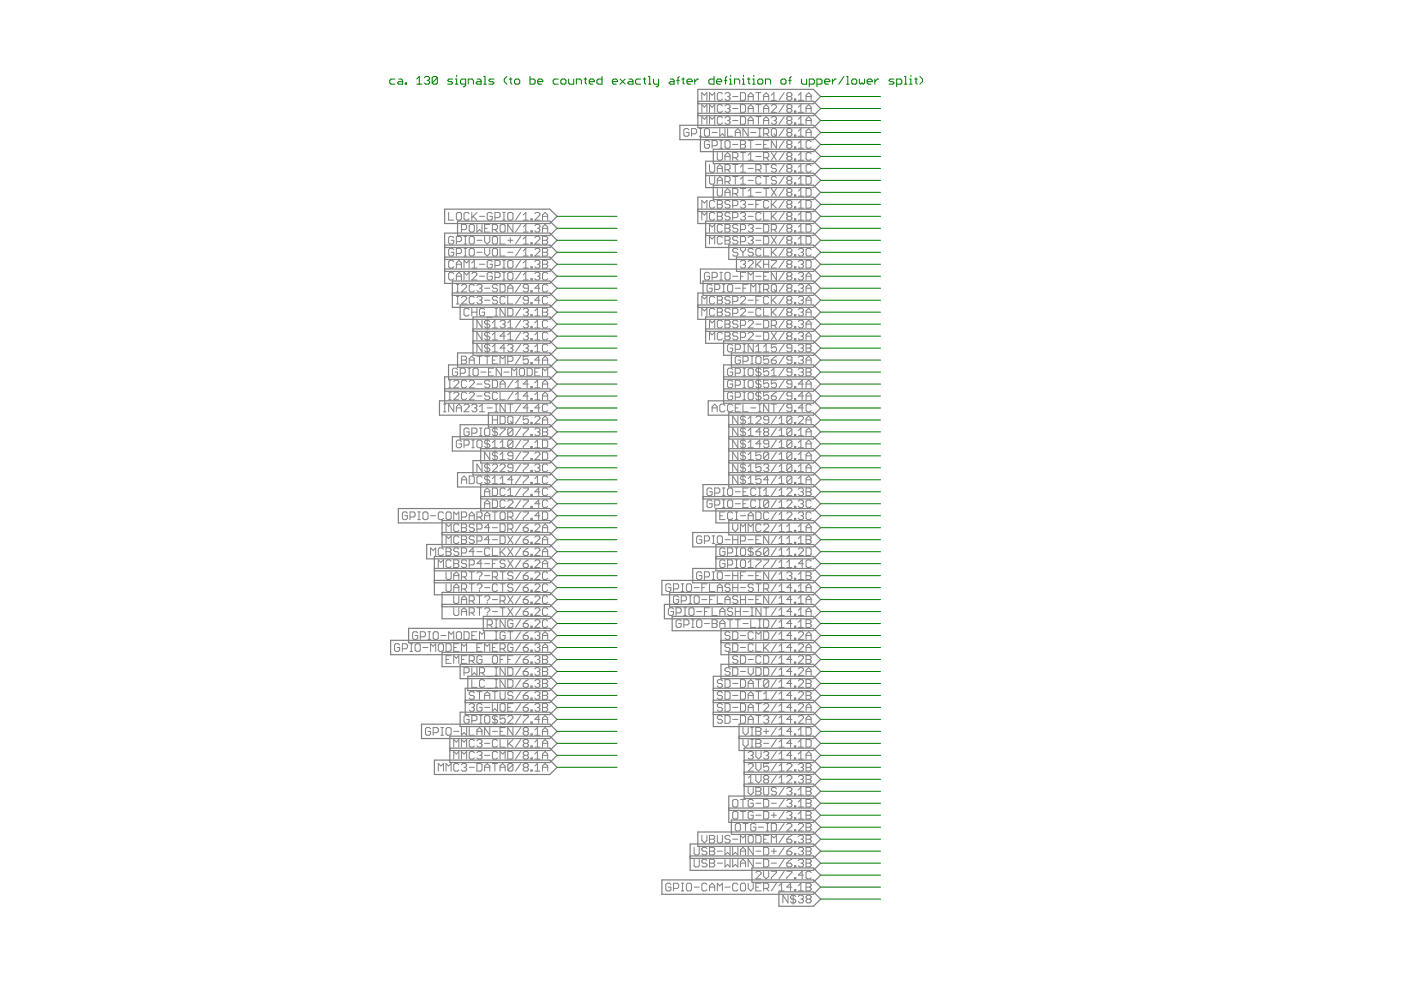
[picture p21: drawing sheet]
<svg xmlns="http://www.w3.org/2000/svg" width="297mm" height="210mm" viewBox="0 0 297 210" stroke-linecap="round" stroke-linejoin="round" font-family="sans-serif">
<g fill="none" stroke="#808080" stroke-width=".25">
<path d="M144.1 26.6h28.4l1.5 1.5-1.5 1.5h-28.4zM148 21.5h24.5l1.5 1.5-1.5 1.5h-24.5M148 22h24.5l1.5-1.5-1.5-1.6h-24.5v8.2h24.5l1.5-1.6-1.5-1.5h-24.5M148.5 29.1h24l1.5 1.5-1.5 1.6h-24zM149.6 36.7h22.9l1.5 1.5-1.5 1.6h-22.9v-5.6h22.9l1.5 1.5-1.5 1.5h-22.9M151.2 39.3h21.3l1.5 1.5-1.5 1.5h-21.3zM151.2 31.6h21.3l1.5 1.6-1.5 1.5h-21.3zM94.3 44.3h22.3l1.5 1.6-1.5 1.5h-22.3zM94.3 52.5h22.3l1.5-1.6-1.5-1.5h-22.3v10.7h22.3l1.5-1.5-1.5-1.6h-22.3M94.3 52h22.3l1.5 1.5-1.5 1.5h-22.3M94.3 54.5h22.3l1.5 1.5-1.5 1.6h-22.3M97 46.9h19.6l1.5 1.5-1.5 1.5h-19.6z"/>
<path d="M148 44.3h24.5l1.5 1.6-1.5 1.5h-24.5v-5.6h24.5l1.5 1.5-1.5 1.6h-24.5M148.5 57h24l1.5 1.6-1.5 1.5h-24zM149.1 59.6h23.4l1.5 1.5-1.5 1.5h-23.4zM149.6 49.4h22.9l1.5 1.5-1.5 1.6h-22.9v-5.6h22.9l1.5 1.5-1.5 1.5h-22.9M154.5 52h18l1.5 1.5-1.5 1.5h-18zM156.1 54.5h16.4l1.5 1.5-1.5 1.6h-16.4zM95.1 77.4h21.5l1.5 1.5-1.5 1.5h-21.5zM95.9 62.1h20.7l1.5 1.5-1.5 1.6h-20.7v-5.6h20.7l1.5 1.5-1.5 1.5h-20.7M97 74.8h19.6l1.5 1.5-1.5 1.6h-19.6zM97.6 64.7h19l1.5 1.5-1.5 1.5h-19zM100.3 70.3h16.3l1.5-1.6-1.5-1.5h-16.3v8.1h16.3l1.5-1.5-1.5-1.5h-16.3M100.3 69.7h16.3l1.5 1.6-1.5 1.5h-16.3"/>
<path d="M148 64.7h24.5l1.5 1.5-1.5 1.5h-24.5v-5.6h24.5l1.5 1.5-1.5 1.6h-24.5M149.6 69.7h22.9l1.5 1.6-1.5 1.5h-22.9v-5.6h22.9l1.5 1.5-1.5 1.6h-22.9M153.4 72.3h19.1l1.5 1.5-1.5 1.5h-19.1zM153.4 79.9h19.1l1.5 1.5-1.5 1.6h-19.1M155.1 74.8h17.4l1.5 1.5-1.5 1.6h-17.4zM93.2 85h23.4l1.5 1.5-1.5 1.5h-23.4zM94.3 82.4h22.3l1.5 1.6-1.5 1.5h-22.3v-5.6h22.3l1.5 1.5-1.5 1.6h-22.3M95.9 92.6h20.7l1.5 1.5-1.5 1.5h-20.7zM97.6 90h19l1.5 1.6-1.5 1.5h-19zM100.3 97.7h16.3l1.5 1.5-1.5 1.5h-16.3zM101.9 95.1h14.7l1.5 1.5-1.5 1.6h-14.7zM103.5 87.5h13.1l1.5 1.5-1.5 1.6h-13.1z"/>
<path d="M150.2 85h22.3l1.5 1.5-1.5 1.5h-22.3zM153.4 80.4h19.1l1.5-1.5-1.5-1.5h-19.1v8.1h19.1l1.5-1.5-1.5-1.6h-19.1M154.5 90.6h18l1.5-1.6-1.5-1.5h-18v15.8h18l1.5-1.6-1.5-1.5h-18M154.5 90h18l1.5 1.6-1.5 1.5h-18M154.5 92.6h18l1.5 1.5-1.5 1.5h-18M154.5 95.1h18l1.5 1.5-1.5 1.6h-18M154.5 97.7h18l1.5 1.5-1.5 1.5h-18M84.5 107.8h32.1l1.5 1.5-1.5 1.6h-32.1zM90.5 115.4h26.1l1.5 1.6-1.5 1.5h-26.1zM93.7 112.9h22.9l1.5 1.5-1.5 1.6h-22.9v-5.6h22.9l1.5 1.5-1.5 1.5h-22.9M97 100.2h19.6l1.5 1.5-1.5 1.6h-19.6zM101.9 105.3h14.7l1.5 1.5-1.5 1.5h-14.7v-5.6h14.7l1.5 1.6-1.5 1.5h-14.7"/>
<path d="M146.9 112.9h25.6l1.5 1.5-1.5 1.6h-25.6zM149.1 105.3h23.4l1.5 1.5-1.5 1.5h-23.4v-5.6h23.4l1.5 1.6-1.5 1.5h-23.4M151.8 107.8h20.7l1.5 1.5-1.5 1.6h-20.7zM151.8 118h20.7l1.5 1.5-1.5 1.5h-20.7v-5.6h20.7l1.5 1.6-1.5 1.5h-20.7M154.5 110.4h18l1.5 1.5-1.5 1.5h-18zM82.8 135.8h33.8l1.5 1.5-1.5 1.5h-33.8zM86.6 133.2h30l1.5 1.5-1.5 1.6h-30zM92.1 121h24.5l1.5-1.5-1.5-1.5h-24.5v8.1h24.5l1.5-1.5-1.5-1.5h-24.5M92.1 120.5h24.5l1.5 1.5-1.5 1.6h-24.5M93.7 128.1h22.9l1.5 1.6-1.5 1.5h-22.9v-5.6h22.9l1.5 1.5-1.5 1.6h-22.9M93.7 138.3h22.9l1.5 1.5-1.5 1.6h-22.9zM102.5 130.7h14.1l1.5 1.5-1.5 1.5h-14.1z"/>
<path d="M140.3 123.1h32.2l1.5 1.5-1.5 1.5h-32.2zM140.9 128.1h31.6l1.5 1.6-1.5 1.5h-31.6zM142 125.6h30.5l1.5 1.5-1.5 1.6h-30.5zM142.5 130.7h30l1.5 1.5-1.5 1.5h-30zM146.9 120.5h25.6l1.5 1.5-1.5 1.6h-25.6zM152.9 135.8h19.6l1.5 1.5-1.5 1.5h-19.6v-5.6h19.6l1.5 1.5-1.5 1.6h-19.6M154.5 138.3h18l1.5 1.5-1.5 1.6h-18zM89.4 153.5h27.2l1.5 1.6-1.5 1.5h-27.2zM95.4 158.6h21.2l1.5 1.5-1.5 1.6h-21.2v-5.6h21.2l1.5 1.5-1.5 1.5h-21.2M97.6 140.8h19l1.5 1.6-1.5 1.5h-19zM97.6 151h19l1.5 1.5-1.5 1.6h-19zM98.6 148.5h18l1.5 1.5-1.5 1.5h-18v-5.6h18l1.5 1.5-1.5 1.6h-18"/>
<path d="M99.2 143.4h17.4l1.5 1.5-1.5 1.5h-17.4zM151.2 146.4h21.3l1.5-1.5-1.5-1.5h-21.3v10.7h21.3l1.5-1.6-1.5-1.5h-21.3M151.2 145.9h21.3l1.5 1.5-1.5 1.6h-21.3M151.2 148.5h21.3l1.5 1.5-1.5 1.5h-21.3M152.9 140.8h19.6l1.5 1.6-1.5 1.5h-19.6zM156.7 156.1h15.8l1.5 1.5-1.5 1.5h-15.8v-5.6h15.8l1.5 1.6-1.5 1.5h-15.8M92.1 161.2h24.5l1.5 1.5-1.5 1.5h-24.5zM148 176.4h24.5l1.5 1.5-1.5 1.6h-24.5zM154.5 171.3h18l1.5 1.5-1.5 1.6h-18v-5.6h18l1.5 1.5-1.5 1.5h-18M155.1 173.9h17.4l1.5 1.5-1.5 1.5h-17.4zM157.8 161.7h14.7l1.5-1.6-1.5-1.5h-14.7v10.7h14.7l1.5-1.5-1.5-1.6h-14.7M157.8 161.2h14.7l1.5 1.5-1.5 1.5h-14.7"/>
<path d="M157.8 163.7h14.7l1.5 1.5-1.5 1.6h-14.7M140.3 186.6h32.2l1.5 1.5-1.5 1.5h-32.2zM146.3 181.5h26.2l1.5 1.5-1.5 1.5h-26.2v-5.6h26.2l1.5 1.6-1.5 1.5h-26.2M159.4 184h13.1l1.5 1.5-1.5 1.6h-13.1zM165.1 189.1h7.4l1.5 1.5-1.5 1.6h-7.4z"/>
</g>
<g fill="none" stroke="#808080" stroke-width=".21">
<path d="M153.2 19.9l-.3-.3h-.6l-.2 .3v1.1l.2 .3h.6l.3-.3M153.7 19.9l.3-.3h.5l.3 .3v.3l-.3 .3M157 19.6h.8l.3 .3v1.1l-.3 .3h-.8zM160.3 19.6h1.1M160.8 19.6v1.7M166.3 19.6l-1.1 1.7M146.1 27.5l-.3-.2h-.6l-.2 .2v1.1l.2 .3h.6l.3-.3v-.5h-.6M146.6 28.4h.8l.3-.3v-.6l-.3-.2h-.8v1.6M148.3 27.3h.5M148.3 28.9h.5M148.5 27.3v1.6M148.8 21.3v-1.7l.6 .6 .5-.6v1.7"/>
<path d="M148.8 23.8v-1.6l.6 .5 .5-.5v1.6M148.8 26.4v-1.7l.6 .6 .5-.6v1.7M149.4 27.5l.2-.2h.6l.2 .2v1.1l-.2 .3h-.6l-.2-.3zM150.4 30.1l-.2-.3h-.6l-.2 .3v1.1l.2 .2h.6l.2-.2v-.6h-.5M150.4 37.4v1.4l.3 .3h.6l.2-.3v-1.4M150.4 21.3v-1.7l.6 .6 .5-.6v1.7M150.4 23.8v-1.6l.6 .5 .5-.5v1.6M150.4 26.4v-1.7l.6 .6 .5-.6v1.7M150.4 34.9v1.3l.3 .3h.6l.2-.3v-1.3M151 30.9h.8l.3-.3v-.5l-.3-.3h-.8v1.6M151 28.1h1.1M152.1 40v1.3l.2 .3h.6l.3-.3v-1.3"/>
<path d="M152.1 32.3v1.4l.2 .3h.6l.3-.3v-1.4M152.1 36.5v-1.1l.5-.5 .6 .5v1.1M152.1 39.1v-1.1l.5-.6 .6 .6v1.1M152.1 35.7h1.1M152.1 38.2h1.1M152.6 27.3v1.6l.6-.5 .5 .5v-1.6M152.6 29.8h.6M152.6 31.4h.6M152.9 29.8v1.6M153.2 22.5l-.3-.3h-.6l-.2 .3v1l.2 .3h.6l.3-.3M153.2 25l-.3-.3h-.6l-.2 .3v1.1l.2 .3h.6l.3-.3M153.7 25l.3-.3h.5l.3 .3v.3l-.3 .2"/>
<path d="M153.7 22.5l.3-.3h.5l.3 .3v.2l-.3 .3M153.7 30.1l.3-.3h.5l.3 .3v1.1l-.3 .2h-.5l-.3-.2zM153.7 34v-1.1l.6-.6 .5 .6v1.1M153.7 36h.8l.3-.3v-.5l-.3-.3h-.8v1.6M153.7 38.5h.8l.3-.3v-.5l-.3-.3h-.8v1.7M153.7 33.2h1.1M154.3 20.5h.2M154.3 23h.2M154.3 25.5h.2M154.3 27.3v1.6h1M154.3 36l.5 .5M154.3 38.5l.5 .6"/>
<path d="M154.5 20.5l.3 .2v.3l-.3 .3h-.5l-.3-.3M154.5 25.5l.3 .3v.3l-.3 .3h-.5l-.3-.3M154.5 23l.3 .3v.2l-.3 .3h-.5l-.3-.3M155.3 20.5h1.1M155.3 23h1.1M155.3 25.5h1.1M155.3 30.6h1.1M155.3 34.9h1.1M155.3 37.4h1.1M155.3 33.4h.9l.2-.2v-.6l-.2-.3h-.9v1.7M155.9 28.9v-1.1l.5-.5 .6 .5v1.1M155.9 28.1h1.1"/>
<path d="M155.9 34.9v1.6M155.9 37.4v1.7M155.9 33.4l.5 .6M157 22.2h.8l.3 .3v1l-.3 .3h-.8zM157 24.7h.8l.3 .3v1.1l-.3 .3h-.8zM157 29.8h.8l.3 .3v.3l-.3 .2 .3 .3v.3l-.3 .2h-.8zM157 35.4l.5-.5v1.6M157 38l.5-.6v1.7M157 30.6h.8M157 36.5h1.1M157 39.1h1.1M157 40h1.1"/>
<path d="M157 32.3h1.1M157.5 32.3v1.7M157.5 40v1.6M158.6 20.5h1.1M158.6 21.3v-1.1l.6-.6 .5 .6v1.1M158.6 23.8v-1.1l.6-.5 .5 .5v1.1M158.6 26.4v-1.1l.6-.6 .5 .6v1.1M158.6 27.3v1.6l-1.1-1.6v1.6M158.6 23h1.1M158.6 25.5h1.1M158.6 29.8h1.1M158.6 32.9l.6-.6v1.7"/>
<path d="M158.6 35.7h1.1M158.6 38.2h1.1M158.6 34h1.1M159.2 28.1h1.1M159.2 29.8v1.6M160.3 36h.8l.3-.3v-.5l-.3-.3h-.8v1.6M160.3 22.2h1.1M160.3 24.7h1.1M160.3 30.6h1.1M160.3 33.2h1.1M160.8 22.2v1.6M160.8 24.7v1.7"/>
<path d="M160.8 27.3h.6M160.8 28.9h.6M160.8 36l.6 .5M161.1 27.3v1.6M161.4 37.7l-.3-.3h-.6l-.2 .3v1.1l.2 .3h.6l.3-.3M161.9 28.4h.8l.3-.3v-.6l-.3-.2h-.8v1.6M161.9 33.4h.8l.3-.2v-.6l-.3-.3h-.8v1.7M161.9 20.5h1.1M161.9 21.3v-1.1l.5-.6 .6 .6v1.1M161.9 23.8v-1.1l.5-.5 .6 .5v1.1M161.9 26.4v-1.1l.5-.6 .6 .6v1.1M161.9 23h1.1"/>
<path d="M161.9 25.5h1.1M161.9 30.6h.5M161.9 34.9h1.1M161.9 37.4h1.1M161.9 40h1.1M162.4 28.4l.6 .5M162.4 34.9v1.6M162.4 37.4v1.7M162.4 40v1.6M162.4 33.4l.6 .6M163 29.8h-1.1v1.6h1.1M163.5 27.5l.3-.2h.5l.3 .2v1.1l-.3 .3h-.5l-.3-.3z"/>
<path d="M163.5 22.5l.3-.3h.5l.3 .3v.2l-1.1 1.1h1.1M163.5 25l.3-.3h.5l.3 .3v.3l-.3 .2M163.5 21.3h1.1M163.5 20.2l.6-.6v1.7M163.5 40l1.1 1.6M163.5 32.3l1.1 1.7M164.1 25.5h.2M164.1 28.4l.5 .5M164.3 25.5l.3 .3v.3l-.3 .3h-.5l-.3-.3M164.6 35.2l-.3-.3h-.5l-.3 .3v.2l.3 .3h.5l.3 .3v.2l-.3 .3h-.5l-.3-.3M164.6 37.7l-.3-.3h-.5l-.3 .3v.3l.3 .2h.5l.3 .3v.3l-.3 .3h-.5l-.3-.3M164.6 29.8v1.6l-1.1-1.6v1.6"/>
<path d="M164.6 40l-1.1 1.6M164.6 32.3l-1.1 1.7M166.3 22.2l-1.1 1.6M166.3 24.7l-1.1 1.7M166.3 27.3l-1.1 1.6M166.3 29.8l-1.1 1.6M166.3 34.9l-1.1 1.6M166.3 37.4l-1.1 1.7M166.3 40l-1.1 1.6M166.3 32.3l-1.1 1.7M167.1 23l-.3-.3v-.2l.3-.3h.5l.3 .3v.2l-.3 .3M167.1 20.5l-.3-.3v-.3l.3-.3h.5l.3 .3v.3l-.3 .3"/>
<path d="M167.1 35.7l-.3-.3v-.2l.3-.3h.5l.3 .3v.2l-.3 .3M167.1 20.5l-.3 .2v.3l.3 .3h.5l.3-.3v-.3l-.3-.2M167.1 20.5h.5M167.1 23l-.3 .3v.2l.3 .3h.5l.3-.3v-.2l-.3-.3M167.1 25.5l-.3-.2v-.3l.3-.3h.5l.3 .3v.3l-.3 .2M167.1 25.5l-.3 .3v.3l.3 .3h.5l.3-.3v-.3l-.3-.3M167.1 28.1l-.3-.3v-.3l.3-.2h.5l.3 .2v.3l-.3 .3M167.1 28.1l-.3 .3v.2l.3 .3h.5l.3-.3v-.2l-.3-.3M167.1 30.6l-.3-.2v-.3l.3-.3h.5l.3 .3v.3l-.3 .2M167.1 30.6l-.3 .3v.3l.3 .2h.5l.3-.2v-.3l-.3-.3M167.1 33.2l-.3-.3v-.3l.3-.3h.5l.3 .3v.3l-.3 .3M167.1 33.2l-.3 .2v.3l.3 .3h.5l.3-.3v-.3l-.3-.2"/>
<path d="M167.1 35.7l-.3 .3v.2l.3 .3h.5l.3-.3v-.2l-.3-.3M167.1 38.2l-.3-.2v-.3l.3-.3h.5l.3 .3v.3l-.3 .2M167.1 38.2l-.3 .3v.3l.3 .3h.5l.3-.3v-.3l-.3-.3M167.1 23h.5M167.1 25.5h.5M167.1 28.1h.5M167.1 30.6h.5M167.1 35.7h.5M167.1 38.2h.5M167.1 33.2h.5M168.4 21h.3v.3h-.3zM168.4 23.5h.3v.3h-.3z"/>
<path d="M168.4 26.1h.3v.3h-.3zM168.4 28.6h.3v.3h-.3zM168.4 31.2h.3v.2h-.3zM168.4 33.7h.3v.3h-.3zM168.4 36.2h.3v.3h-.3zM168.4 38.8h.3v.3h-.3zM169.3 21.3h1M169.3 20.2l.5-.6v1.7M169.3 22.7l.5-.5v1.6M169.3 25.3l.5-.6v1.7M169.3 27.8l.5-.5v1.6M169.3 30.4l.5-.6v1.6"/>
<path d="M169.3 32.9l.5-.6v1.7M169.3 35.4l.5-.5v1.6M169.3 38l.5-.6v1.7M169.3 23.8h1M169.3 26.4h1M169.3 28.9h1M169.3 31.4h1M169.3 36.5h1M169.3 39.1h1M169.3 34h1M170.9 26.4v-1.1l.5-.6 .6 .6v1.1M170.9 28.9v-1.1l.5-.5 .6 .5v1.1"/>
<path d="M170.9 37.4h.8l.3 .3v1.1l-.3 .3h-.8zM170.9 40h.8l.3 .2v1.1l-.3 .3h-.8zM170.9 20.5h1.1M170.9 21.3v-1.1l.5-.6 .6 .6v1.1M170.9 23.8v-1.1l.5-.5 .6 .5v1.1M170.9 23h1.1M170.9 25.5h1.1M170.9 28.1h1.1M172 30.1l-.3-.3h-.5l-.3 .3v1.1l.3 .2h.5l.3-.2M172 35.2l-.3-.3h-.5l-.3 .3v1l.3 .3h.5l.3-.3M172 32.6l-.3-.3h-.5l-.3 .3v1.1l.3 .3h.5l.3-.3M95.1 45v1.7h1.1"/>
<path d="M96.2 50.4l-.3-.3h-.5l-.3 .3v1.1l.3 .3h.5l.3-.3v-.6h-.5M96.2 52.9l-.3-.2h-.5l-.3 .2v1.1l.3 .3h.5l.3-.3v-.5h-.5M96.2 55.5l-.3-.3h-.5l-.3 .3v1.1l.3 .2h.5l.3-.2M96.2 58l-.3-.3h-.5l-.3 .3v1.1l.3 .3h.5l.3-.3M96.8 45.3l.2-.3h.6l.2 .3v1.1l-.2 .3h-.6l-.2-.3zM96.8 51.2h.8l.2-.3v-.5l-.2-.3h-.8v1.7M96.8 53.7h.8l.2-.2v-.6l-.2-.2h-.8v1.6M96.8 56.8v-1l.5-.6 .5 .6v1M96.8 59.4v-1.1l.5-.6 .5 .6v1.1M96.8 56h1M96.8 58.6h1M97.8 48.7h.9l.2-.3v-.5l-.2-.3h-.9v1.6"/>
<path d="M98.4 56.8v-1.6l.5 .6 .6-.6v1.6M98.4 59.4v-1.7l.5 .6 .6-.6v1.7M98.4 50.1h.5M98.4 51.8h.5M98.4 52.7h.5M98.4 54.3h.5M98.7 50.1v1.7M98.7 52.7v1.6M99.5 45.3l-.3-.3h-.5l-.3 .3v1.1l.3 .3h.5l.3-.3M99.8 47.6h.5l.3 .3v1l-.3 .3h-.5l-.3-.3v-1zM99.8 50.1h.5l.3 .3v1.1l-.3 .3h-.5l-.3-.3v-1.1zM99.8 52.7h.5l.3 .2v1.1l-.3 .3h-.5l-.3-.3v-1.1z"/>
<path d="M100 45v1.7M100 55.8l.6-.6v1.6M100 58l.3-.3h.5l.3 .3v.3l-1.1 1.1h1.1M100 56.8h1.1M100.3 45.9l.8 .8M101.1 45l-1.1 1.1M101.1 47.6v1.6l.6-.5 .5 .5v-1.6M101.1 50.9h1.1M101.1 53.5h1.1M101.7 45.9h1M101.7 56h1M101.7 58.6h1"/>
<path d="M102.7 50.1v1.1l.6 .6 .5-.6v-1.1M102.7 52.7v1l.6 .6 .5-.6v-1M102.7 48.4h.6M103.8 47.6h-1.1v1.6h1.1M104.4 45.3l-.3-.3h-.5l-.3 .3v1.1l.3 .3h.5l.3-.3v-.5h-.6M104.4 55.5l-.3-.3h-.5l-.3 .3v1.1l.3 .2h.5l.3-.2v-.6h-.6M104.4 58l-.3-.3h-.5l-.3 .3v1.1l.3 .3h.5l.3-.3v-.5h-.6M104.4 52.9l.3-.2h.5l.3 .2v1.1l-.3 .3h-.5l-.3-.3zM104.4 48.7h.8l.3-.3v-.5l-.3-.3h-.8v1.6M104.7 50.1h.5l.3 .3v1.1l-.3 .3h-.5l-.3-.3v-1.1zM104.9 48.7l.6 .5M104.9 46.1h.8l.3-.2v-.6l-.3-.3h-.8v1.7"/>
<path d="M104.9 56.3h.8l.3-.3v-.5l-.3-.3h-.8v1.6M104.9 58.8h.8l.3-.2v-.6l-.3-.3h-.8v1.7M106 50.1v1.7h1.1M106 52.7v1.6h1.1M106.3 47.6h.5l.3 .3v1l-.3 .3h-.5l-.3-.3v-1zM106.6 46.7h.5M106.6 45h.5M106.6 55.2h.5M106.6 56.8h.5M106.6 57.7h.5M106.6 59.4h.5M106.8 45v1.7"/>
<path d="M106.8 55.2v1.6M106.8 57.7v1.7M107.7 50.9h1.1M107.7 53.5h1.1M107.9 45h.6l.3 .3v1.1l-.3 .3h-.6l-.2-.3v-1.1zM107.9 55.2h.6l.3 .3v1.1l-.3 .2h-.6l-.2-.2v-1.1zM107.9 57.7h.6l.3 .3v1.1l-.3 .3h-.6l-.2-.3v-1.1zM108.2 50.4v1.1M108.8 47.6v1.6l-1.1-1.6v1.6M110.4 45l-1.1 1.7M110.4 47.6l-1.1 1.6M110.4 50.1l-1.1 1.7"/>
<path d="M110.4 52.7l-1.1 1.6M110.4 55.2l-1.1 1.6M110.4 57.7l-1.1 1.7M110.9 46.7h1.1M110.9 45.6l.6-.6v1.7M110.9 48.1l.6-.5v1.6M110.9 50.7l.6-.6v1.7M110.9 53.2l.6-.5v1.6M110.9 55.8l.6-.6v1.6M110.9 58.3l.6-.6v1.7M110.9 49.2h1.1M110.9 51.8h1.1"/>
<path d="M110.9 54.3h1.1M110.9 56.8h1.1M110.9 59.4h1.1M112.6 46.4h.2v.3h-.2zM112.6 48.9h.2v.3h-.2zM112.6 51.5h.2v.3h-.2zM112.6 54h.2v.3h-.2zM112.6 56.6h.2v.2h-.2zM112.6 59.1h.2v.3h-.2zM113.4 45.3l.3-.3h.5l.3 .3v.3l-1.1 1.1h1.1M113.4 47.9l.3-.3h.5l.3 .3v.2l-.3 .3M113.4 50.4l.3-.3h.5l.3 .3v.3l-1.1 1.1h1.1"/>
<path d="M113.4 52.9l.3-.2h.5l.3 .2v.3l-1.1 1.1h1.1M113.4 55.5l.3-.3h.5l.3 .3v.3l-.3 .2M113.4 58l.3-.3h.5l.3 .3v.3l-.3 .3M113.9 48.4h.3M113.9 56h.3M113.9 58.6h.3M114.2 48.4l.3 .3v.2l-.3 .3h-.5l-.3-.3M114.2 56l.3 .3v.3l-.3 .2h-.5l-.3-.2M114.2 58.6l.3 .2v.3l-.3 .3h-.5l-.3-.3M115 45.9h1.1M115 46.7v-1.1l.6-.6 .5 .6v1.1M115 49.2v-1.1l.6-.5 .5 .5v1.1"/>
<path d="M115 50.1h.8l.3 .3v.3l-.3 .2 .3 .3v.3l-.3 .3h-.8zM115 52.7h.8l.3 .2v.3l-.3 .3 .3 .2v.3l-.3 .3h-.8zM115 55.2h.8l.3 .3v.3l-.3 .2 .3 .3v.3l-.3 .2h-.8zM115 48.4h1.1M115 50.9h.8M115 53.5h.8M115 56h.8M116.1 58l-.3-.3h-.5l-.3 .3v1.1l.3 .3h.5l.3-.3M148.8 44.1v-1.6l.6 .6 .5-.6v1.6M148.8 46.7v-1.7l.6 .6 .5-.6v1.7M150.4 58l-.2-.3h-.6l-.2 .3v1.1l.2 .3h.6l.2-.3v-.5h-.5M150.4 49.2v-1.6l.6 .5 .5-.5v1.6"/>
<path d="M150.4 51.8v-1.7l.6 .6 .5-.6v1.7M151 58.8h.8l.3-.2v-.6l-.3-.3h-.8v1.7M151.5 45.3l-.2-.3h-.6l-.3 .3v1.1l.3 .3h.6l.2-.3M151.5 42.8l-.2-.3h-.6l-.3 .3v1.1l.3 .2h.6l.2-.2M152.1 45h.8l.3 .3v.3l-.3 .3 .3 .2v.3l-.3 .3h-.8zM152.1 45.9h.8M152.1 42.5h.8l.3 .3v.3l-.3 .2 .3 .3v.3l-.3 .2h-.8zM152.1 43.3h.8M152.6 57.7h.6M152.6 59.4h.6M152.9 57.7v1.7M153.2 47.9l-.3-.3h-.6l-.2 .3v1l.2 .3h.6l.3-.3"/>
<path d="M153.2 50.4l-.3-.3h-.6l-.2 .3v1.1l.2 .3h.6l.3-.3M153.7 47.6h.8l.3 .3v.2l-.3 .3 .3 .3v.2l-.3 .3h-.8zM153.7 48.4h.8M153.7 50.1h.8l.3 .3v.3l-.3 .2 .3 .3v.3l-.3 .3h-.8zM153.7 50.9h.8M153.7 41.6v-1.1l.6-.5 .5 .5v1.1M153.7 40.8h1.1M154 57.7h.5l.3 .3v1.1l-.3 .3h-.5l-.3-.3v-1.1zM154.8 45.3l-.3-.3h-.5l-.3 .3v.3l.3 .3h.5l.3 .2v.3l-.3 .3h-.5l-.3-.3M154.8 42.8l-.3-.3h-.5l-.3 .3v.3l.3 .2h.5l.3 .3v.3l-.3 .2h-.5l-.3-.2M155.3 46.1h.9l.2-.2v-.6l-.2-.3h-.9v1.7M155.3 58.6h1.1"/>
<path d="M155.3 41.1h.9l.2-.3v-.6l-.2-.2h-.9v1.6M155.3 43.6h.9l.2-.3v-.5l-.2-.3h-.9v1.6M155.9 41.1l.5 .5M156.4 47.9l-.2-.3h-.6l-.3 .3v.2l.3 .3h.6l.2 .3v.2l-.2 .3h-.6l-.3-.3M156.4 50.4l-.2-.3h-.6l-.3 .3v.3l.3 .2h.6l.2 .3v.3l-.2 .3h-.6l-.3-.3M156.4 52.9l-.2-.2h-.6l-.3 .2v.3l.3 .3h.6l.2 .2v.3l-.2 .3h-.6l-.3-.3M157 45.3l.2-.3h.6l.3 .3v.3l-.3 .3M157 48.7h.8l.3-.3v-.5l-.3-.3h-.8v1.6M157 51.2h.8l.3-.3v-.5l-.3-.3h-.8v1.7M157 55.5l.2-.3h.6l.3 .3v.3l-.3 .2M157 58.6h.5M157 52.7v.2l.5 .6"/>
<path d="M157 42.8l.2-.3h.6l.3 .3v.3l-.3 .2M157.5 45.9h.3M157.5 56h.3M157.5 53.5v.8M157.5 43.3h.3M157.8 45.9l.3 .2v.3l-.3 .3h-.6l-.2-.3M157.8 56l.3 .3v.3l-.3 .2h-.6l-.2-.2M157.8 43.3l.3 .3v.3l-.3 .2h-.6l-.2-.2M158.1 57.7h-1.1v1.7M158.1 52.7v.2l-.6 .6M158.6 45.9h1.1M158.6 47.9l.3-.3h.5l.3 .3v.2l-.3 .3"/>
<path d="M158.6 50.4l.3-.3h.5l.3 .3v.3l-.3 .2M158.6 55.5l.3-.3h.5l.3 .3v.3l-1.1 1h1.1M158.6 59.4v-1.7l.6 .6 .5-.6v1.7M158.6 40.5l.6-.5v1.6M158.6 41.6h1.1M158.6 43.3h1.1M159.2 48.4h.2M159.2 50.9h.2M159.4 48.4l.3 .3v.2l-.3 .3h-.5l-.3-.3M159.4 50.9l.3 .3v.3l-.3 .3h-.5l-.3-.3M159.7 52.9l-.3-.2h-.5l-.3 .2v.3l.3 .3h.5l.3 .2v.3l-.3 .3h-.5l-.3-.3M160.3 48.4h1.1"/>
<path d="M160.3 50.9h1.1M160.3 58.6h1.1M160.3 55.2v1.6M160.3 40.8h1.1M160.3 43.3h.5M160.5 56l.9 .8M161.4 45.3l-.3-.3h-.6l-.2 .3v1.1l.2 .3h.6l.3-.3M161.4 52.9l-.3-.2h-.6l-.2 .2v1.1l.2 .3h.6l.3-.3M161.4 42.5h-1.1v1.6M161.4 55.2l-1.1 1.1M161.9 45v1.7h1.1M161.9 47.6h.8l.3 .3v1l-.3 .3h-.8z"/>
<path d="M161.9 50.1h.8l.3 .3v1.1l-.3 .3h-.8zM161.9 52.7v1.6h1.1M161.9 56h1.1M161.9 58.6h.5M161.9 55.2v1.6M163 57.7h-1.1v1.7h1.1M163 42.8l-.3-.3h-.5l-.3 .3v1.1l.3 .2h.5l.3-.2M163 55.2v1.6M163.5 48.7h.8l.3-.3v-.5l-.3-.3h-.8v1.6M163.5 55.2h1.1v.3l-1.1 1.1v.2h1.1M163.5 42.5v1.6M163.5 45v1.7"/>
<path d="M163.5 52.7v1.6M163.5 50.1l1.1 1.7M163.8 43.3l.8 .8M163.8 45.9l.8 .8M163.8 53.5l.8 .8M164.1 48.7l.5 .5M164.6 57.7v1.7l-1.1-1.7v1.7M164.6 42.5l-1.1 1.1M164.6 45l-1.1 1.1M164.6 50.1l-1.1 1.7M164.6 52.7l-1.1 1M166.3 42.5l-1.1 1.6"/>
<path d="M166.3 45l-1.1 1.7M166.3 47.6l-1.1 1.6M166.3 50.1l-1.1 1.7M166.3 52.7l-1.1 1.6M166.3 55.2l-1.1 1.6M166.3 57.7l-1.1 1.7M167.1 45.9l-.3 .2v.3l.3 .3h.5l.3-.3v-.3l-.3-.2M167.1 45.9l-.3-.3v-.3l.3-.3h.5l.3 .3v.3l-.3 .3M167.1 45.9h.5M167.1 48.4l-.3-.3v-.2l.3-.3h.5l.3 .3v.2l-.3 .3M167.1 48.4l-.3 .3v.2l.3 .3h.5l.3-.3v-.2l-.3-.3M167.1 48.4h.5"/>
<path d="M167.1 50.9l-.3-.2v-.3l.3-.3h.5l.3 .3v.3l-.3 .2M167.1 50.9l-.3 .3v.3l.3 .3h.5l.3-.3v-.3l-.3-.3M167.1 50.9h.5M167.1 53.5l-.3-.3v-.3l.3-.2h.5l.3 .2v.3l-.3 .3M167.1 53.5l-.3 .2v.3l.3 .3h.5l.3-.3v-.3l-.3-.2M167.1 53.5h.5M167.1 56l-.3-.2v-.3l.3-.3h.5l.3 .3v.3l-.3 .2M167.1 56l-.3 .3v.3l.3 .2h.5l.3-.2v-.3l-.3-.3M167.1 56h.5M167.1 58.6l-.3-.3v-.3l.3-.3h.5l.3 .3v.3l-.3 .3M167.1 58.6l-.3 .2v.3l.3 .3h.5l.3-.3v-.3l-.3-.2M167.1 58.6h.5"/>
<path d="M167.1 40.8l-.3-.3v-.3l.3-.2h.5l.3 .2v.3l-.3 .3M167.1 40.8l-.3 .3v.2l.3 .3h.5l.3-.3v-.2l-.3-.3M167.1 43.3l-.3-.2v-.3l.3-.3h.5l.3 .3v.3l-.3 .2M167.1 43.3l-.3 .3v.3l.3 .2h.5l.3-.2v-.3l-.3-.3M167.1 40.8h.5M167.1 43.3h.5M168.4 46.4h.3v.3h-.3zM168.4 48.9h.3v.3h-.3zM168.4 51.5h.3v.3h-.3zM168.4 54h.3v.3h-.3zM168.4 56.6h.3v.2h-.3zM168.4 59.1h.3v.3h-.3z"/>
<path d="M168.4 41.3h.3v.3h-.3zM168.4 43.9h.3v.2h-.3zM169.3 46.7h1M169.3 49.2h1M169.3 51.8h1M169.3 52.9l.2-.2h.6l.2 .2v.3l-.2 .3M169.3 55.5l.2-.3h.6l.2 .3v.3l-.2 .2M169.3 58l.2-.3h.6l.2 .3v.3l-.2 .3M169.3 40.5l.5-.5v1.6M169.3 43.1l.5-.6v1.6M169.3 45.6l.5-.6v1.7M169.3 48.1l.5-.5v1.6"/>
<path d="M169.3 50.7l.5-.6v1.7M169.3 41.6h1M169.3 44.1h1M169.8 53.5h.3M169.8 56h.3M169.8 58.6h.3M170.1 53.5l.2 .2v.3l-.2 .3h-.6l-.2-.3M170.1 56l.2 .3v.3l-.2 .2h-.6l-.2-.2M170.1 58.6l.2 .2v.3l-.2 .3h-.6l-.2-.3M170.9 45h.8l.3 .3v1.1l-.3 .3h-.8zM170.9 47.6h.8l.3 .3v1l-.3 .3h-.8zM170.9 50.1h.8l.3 .3v1.1l-.3 .3h-.8z"/>
<path d="M170.9 55.2h.8l.3 .3v1.1l-.3 .2h-.8zM170.9 58.6h1.1M170.9 42.5h.8l.3 .3v1.1l-.3 .2h-.8zM170.9 59.4v-1.1l.5-.6 .6 .6v1.1M172 52.9l-.3-.2h-.5l-.3 .2v1.1l.3 .3h.5l.3-.3M96.8 61.9h.5M96.8 60.3h.5M96.8 64.5h.5M96.8 62.8h.5M97 78.3l-.2-.2h-.6l-.3 .2v1.1l.3 .3h.6l.2-.3v-.5h-.5M97 60.3v1.6M97 62.8v1.7"/>
<path d="M97.6 79.1h.8l.3-.2v-.6l-.3-.2h-.8v1.6M97.8 75.5h.9l.2 .3v.3l-.2 .2 .2 .3v.3l-.2 .3h-.9zM97.8 60.6l.3-.3h.6l.2 .3v.2l-1.1 1.1h1.1M97.8 63.1l.3-.3h.6l.2 .3v.3l-1.1 1.1h1.1M97.8 76.3h.9M99.2 78.1h.6M99.2 79.7h.6M99.5 65.6l-.3-.2h-.5l-.3 .2v1.1l.3 .3h.5l.3-.3M99.5 77.2v-1.1l.5-.6 .6 .6v1.1M99.5 78.1v1.6M99.5 76.3h1.1M100 65.4v1.6"/>
<path d="M100 66.2h1.1M100.3 78.3l.3-.2h.5l.3 .2v1.1l-.3 .3h-.5l-.3-.3zM100.6 60.6l-.3-.3h-.5l-.3 .3v1l.3 .3h.5l.3-.3M100.6 63.1l-.3-.3h-.5l-.3 .3v1.1l.3 .3h.5l.3-.3M101.1 65.4v1.6M101.1 60.6l.3-.3h.5l.3 .3v.2l-.3 .3M101.1 63.1l.3-.3h.5l.3 .3v.3l-.3 .2M101.1 75.5h1.1M101.7 61.1h.2M101.7 63.6h.2M101.7 75.5v1.7M101.9 61.1l.3 .3v.2l-.3 .3h-.5l-.3-.3"/>
<path d="M101.9 63.6l.3 .3v.3l-.3 .3h-.5l-.3-.3M101.9 78.9h1.1M102.2 67.9v1.6l-1.1-1.6v1.6M102.2 70.4v1.7l-1.1-1.7v1.7M102.2 73v1.6l-1.1-1.6v1.6M102.7 65.6l-.2-.2h-.6l-.2 .2v1.1l.2 .3h.6l.2-.3v-.5h-.5M102.7 61.1h1.1M102.7 63.6h1.1M102.7 75.5h1.1M103.3 67.6v2.2M103.3 70.2v2.1M103.3 72.7v2.2"/>
<path d="M103.3 75.5v1.7M103.3 67.3h1.1M103.6 78.9h.5M103.8 68.2l-.2-.3h-.6l-.3 .3v.3l.3 .2h.6l.2 .3v.3l-.2 .2h-.6l-.3-.2M103.8 70.7l-.2-.3h-.6l-.3 .3v.3l.3 .3h.6l.2 .2v.3l-.2 .3h-.6l-.3-.3M103.8 73.3l-.2-.3h-.6l-.3 .3v.2l.3 .3h.6l.2 .3v.2l-.2 .3h-.6l-.3-.3M104.4 68.5l.5-.6v1.6M104.4 71l.5-.6v1.7M104.4 73.5l.5-.5v1.6M104.4 69.5h1.1M104.4 72.1h1.1M104.4 74.6h1.1"/>
<path d="M104.4 76.3h.5M104.6 78.1h-1v1.6h1M104.9 65.4h.6M104.9 67h.6M105.2 65.4v1.6M105.5 60.6l-.3-.3h-.5l-.3 .3v.2l.3 .3h.5l.3 .3v.2l-.3 .3h-.5l-.3-.3M105.5 63.1l-.3-.3h-.5l-.3 .3v.3l.3 .2h.5l.3 .3v.3l-.3 .3h-.5l-.3-.3M105.5 75.5h-1.1v1.7h1.1M106 60.3h.8l.3 .3v1l-.3 .3h-.8zM106 77.2v-1.7l.6 .6 .5-.6v1.7M106 68.2l.3-.3h.5l.3 .3v.3l-.3 .2M106.3 78.1v1.6l-1.1-1.6v1.6"/>
<path d="M106.6 68.7h.2M106.8 68.7l.3 .3v.3l-.3 .2h-.5l-.3-.2M106.8 78.9h1.1M107.1 63.1l-.3-.3h-.5l-.3 .3v1.1l.3 .3h.5l.3-.3M107.1 65.4v1.6l-1.1-1.6v1.6M107.1 71.3h-1.1l.8-.9v1.7M107.1 73.8h-1.1l.8-.8v1.6M107.7 61.9v-1.1l.5-.5 .6 .5v1.1M107.7 62.8v1.7h1.1M107.7 65.4h.8l.3 .2v1.1l-.3 .3h-.8zM107.7 76.6h.8l.3-.3v-.5l-.3-.3h-.8v1.7M107.7 73.3l.2-.3h.6l.3 .3v.2l-.3 .3"/>
<path d="M107.7 68.5l.5-.6v1.6M107.7 71l.5-.6v1.7M107.7 61.1h1.1M107.7 69.5h1.1M107.7 72.1h1.1M108.2 73.8h.3M108.5 73.8l.3 .3v.2l-.3 .3h-.6l-.2-.3M108.5 79.7v-1.6l.5 .5 .6-.5v1.6M110.4 60.3l-1.1 1.6M110.4 62.8l-1.1 1.7M110.4 65.4l-1.1 1.6M110.4 67.9l-1.1 1.6"/>
<path d="M110.4 70.4l-1.1 1.7M110.4 73l-1.1 1.6M110.4 75.5l-1.1 1.7M110.4 78.1h.5l.3 .2v1.1l-.3 .3h-.5l-.3-.3v-1.1zM110.9 65.6l.3-.2h.6l.2 .2v.3l-.2 .3M110.9 68.2l.3-.3h.6l.2 .3v.3l-.2 .2M110.9 70.7l.3-.3h.6l.2 .3v.3l-.2 .3M110.9 73.3l.3-.3h.6l.2 .3v.2l-.2 .3M111.5 66.2h.3M111.5 68.7h.3M111.5 71.3h.3M111.5 73.8h.3"/>
<path d="M111.8 78.1h.8l.2 .2v1.1l-.2 .3h-.8zM111.8 66.2l.2 .2v.3l-.2 .3h-.6l-.3-.3M111.8 68.7l.2 .3v.3l-.2 .2h-.6l-.3-.2M111.8 71.3l.2 .2v.3l-.2 .3h-.6l-.3-.3M111.8 73.8l.2 .3v.2l-.2 .3h-.6l-.3-.3M112 63.6h-.8l-.3-.2v-.3l.3-.3h.6l.2 .3v1.1l-.2 .3h-.6l-.3-.3M112 61.1h-.8l-.3-.3v-.2l.3-.3h.6l.2 .3v1l-.2 .3h-.6l-.3-.3M112 75.5h-1.1v.8l.6-.2h.3l.2 .2v.6l-.2 .3h-.6l-.3-.3M112.6 61.6h.2v.3h-.2zM112.6 64.2h.2v.3h-.2zM112.6 66.7h.2v.3h-.2zM112.6 69.3h.2v.2h-.2z"/>
<path d="M112.6 71.8h.2v.3h-.2zM112.6 74.3h.2v.3h-.2zM112.6 76.9h.2v.3h-.2zM113.4 67h1.1M113.4 65.9l.5-.5v1.6M113.4 68.5l.5-.6v1.6M113.4 71l.5-.6v1.7M113.4 73.5l.5-.5v1.6M113.4 69.5h1.1M113.4 72.1h1.1M113.4 74.6h1.1M113.4 78.9h.5"/>
<path d="M114.5 61.1h-1.1l.8-.8v1.6M114.5 63.6h-1.1l.8-.8v1.7M114.5 76.3h-1.1l.8-.8v1.7M114.5 78.1h-1.1v1.6h1.1M115 65.4h.8l.3 .2v.3l-.3 .3 .3 .2v.3l-.3 .3h-.8zM115 77.2v-1.1l.6-.6 .5 .6v1.1M115 79.7v-1.6l.6 .5 .5-.5v1.6M115 66.2h.8M115 76.3h1.1M116.1 60.6l-.3-.3h-.5l-.3 .3v1l.3 .3h.5l.3-.3M116.1 63.1l-.3-.3h-.5l-.3 .3v1.1l.3 .3h.5l.3-.3M116.1 68.2l-.3-.3h-.5l-.3 .3v1.1l.3 .2h.5l.3-.2"/>
<path d="M116.1 70.7l-.3-.3h-.5l-.3 .3v1.1l.3 .3h.5l.3-.3M116.1 73.3l-.3-.3h-.5l-.3 .3v1l.3 .3h.5l.3-.3M148.8 64.5v-1.7l.6 .6 .5-.6v1.7M148.8 67v-1.6l.6 .5 .5-.5v1.6M150.4 69.5v-1.6l.6 .6 .5-.6v1.6M150.4 72.1v-1.7l.6 .6 .5-.6v1.7M151 60.6l-.3-.3h-.5l-.3 .3v1l.3 .3h.5l.3-.3v-.5h-.6M151.5 61.4h.8l.3-.3v-.5l-.3-.3h-.8v1.6M151.5 63.1l-.2-.3h-.6l-.3 .3v1.1l.3 .3h.6l.2-.3M151.5 65.6l-.2-.2h-.6l-.3 .2v1.1l.3 .3h.6l.2-.3M152.1 62.8h.8l.3 .3v.3l-.3 .2 .3 .3v.3l-.3 .3h-.8zM152.1 63.6h.8"/>
<path d="M152.1 65.4h.8l.3 .2v.3l-.3 .3 .3 .2v.3l-.3 .3h-.8zM152.1 66.2h.8M153.2 61.9h.5M153.2 60.3h.5M153.2 68.2l-.3-.3h-.6l-.2 .3v1.1l.2 .2h.6l.3-.2M153.2 70.7l-.3-.3h-.6l-.2 .3v1.1l.2 .3h.6l.3-.3M153.4 60.3v1.6M153.7 67.9h.8l.3 .3v.3l-.3 .2 .3 .3v.3l-.3 .2h-.8zM153.7 68.7h.8M153.7 70.4h.8l.3 .3v.3l-.3 .3 .3 .2v.3l-.3 .3h-.8zM153.7 71.3h.8M154.3 60.6l.2-.3h.6l.2 .3v1l-.2 .3h-.6l-.2-.3z"/>
<path d="M154.8 63.1l-.3-.3h-.5l-.3 .3v.3l.3 .2h.5l.3 .3v.3l-.3 .3h-.5l-.3-.3M154.8 65.6l-.3-.2h-.5l-.3 .2v.3l.3 .3h.5l.3 .2v.3l-.3 .3h-.5l-.3-.3M155.3 63.9h.9l.2-.3v-.5l-.2-.3h-.9v1.7M155.3 66.4h.9l.2-.2v-.6l-.2-.2h-.9v1.6M155.3 73.3l-.2-.3h-.6l-.2 .3v1l.2 .3h.6l.2-.3v-.5h-.5M155.3 78.3l-.2-.2h-.6l-.2 .2v1.1l.2 .3h.6l.2-.3v-.5h-.5M155.9 61.1h1.1M155.9 74.1h.8l.3-.3v-.5l-.3-.3h-.8v1.6M155.9 79.1h.8l.3-.2v-.6l-.3-.2h-.8v1.6M156.4 68.2l-.2-.3h-.6l-.3 .3v.3l.3 .2h.6l.2 .3v.3l-.2 .2h-.6l-.3-.2M156.4 70.7l-.2-.3h-.6l-.3 .3v.3l.3 .3h.6l.2 .2v.3l-.2 .3h-.6l-.3-.3M157 75.8l-.3-.3h-.5l-.3 .3v1.1l.3 .3h.5l.3-.3v-.6h-.6"/>
<path d="M157 63.1l.2-.3h.6l.3 .3v.3l-1.1 1.1h1.1M157 65.6l.2-.2h.6l.3 .2v.3l-1.1 1.1h1.1M157 69h.8l.3-.3v-.5l-.3-.3h-.8v1.6M157 71.5h.8l.3-.2v-.6l-.3-.3h-.8v1.7M157.5 61.1h.6M157.5 74.6h.6M157.5 73h.6M157.5 76.6h.8l.3-.3v-.5l-.3-.3h-.8v1.7M157.5 78.1h.6M157.5 79.7h.6M157.8 73v1.6M157.8 78.1v1.6"/>
<path d="M158.6 60.3h-1.1v1.6M158.6 63.6h1.1M158.6 66.2h1.1M158.6 68.2l.3-.3h.5l.3 .3v.3l-1.1 1h1.1M158.6 70.7l.3-.3h.5l.3 .3v.3l-1.1 1.1h1.1M158.9 78.1h.5l.3 .2v1.1l-.3 .3h-.5l-.3-.3v-1.1zM159.2 75.5h.5M159.2 77.2h.5M159.2 61.9v-1.6l.5 .5 .6-.5v1.6M159.4 75.5v1.7M159.7 73v1.6l-1.1-1.6v1.6M160.3 63.6h.5"/>
<path d="M160.3 68.7h1.1M160.3 71.3h1.1M160.3 74.6h1.1M160.3 73.5l.5-.5v1.6M160.5 75.5h.6l.3 .3v1.1l-.3 .3h-.6l-.2-.3v-1.1zM160.8 61.9h.6M160.8 60.3h.6M160.8 77.8v2.2M161.1 60.3v1.6M161.4 62.8h-1.1v1.7M161.4 65.6l-.3-.2h-.6l-.2 .2v1.1l.2 .3h.6l.3-.3M161.4 78.3l-.3-.2h-.6l-.2 .2v.3l.2 .3h.6l.3 .2v.3l-.3 .3h-.6l-.2-.3"/>
<path d="M161.9 61.4h.8l.3-.3v-.5l-.3-.3h-.8v1.6M161.9 65.4v1.6h1.1M161.9 67.9h.8l.3 .3v1.1l-.3 .2h-.8zM161.9 70.4h.8l.3 .3v1.1l-.3 .3h-.8zM161.9 74.6h1.1M161.9 73.5l.5-.5v1.6M162.4 61.4l.6 .5M163 63.1l-.3-.3h-.5l-.3 .3v1.1l.3 .3h.5l.3-.3M163 75.5h-1.1v.8l.5-.2h.3l.3 .2v.6l-.3 .3h-.5l-.3-.3M163 78.1h-1.1v.8l.5-.3h.3l.3 .3v.5l-.3 .3h-.5l-.3-.3M163.5 60.6l.3-.3h.5l.3 .3v1l-.3 .3h-.5l-.3-.3zM163.5 69h.8l.3-.3v-.5l-.3-.3h-.8v1.6"/>
<path d="M163.5 76.3h.8l.3 .3v.3l-.3 .3h-.5l-.3-.3zM163.5 79.7h1.1M163.5 78.6l.6-.5v1.6M163.5 62.8v1.7M163.5 65.4v1.6M163.5 70.4l1.1 1.7M163.8 63.6l.8 .9M163.8 66.2l.8 .8M164.1 61.4l.5 .5M164.1 69l.5 .5M164.6 73h-1.1v.8l.6-.3h.2l.3 .3v.5l-.3 .3h-.5l-.3-.3M164.6 62.8l-1.1 1.1"/>
<path d="M164.6 65.4l-1.1 1M164.6 70.4l-1.1 1.7M164.6 75.5l-1.1 .8M166.3 60.3l-1.1 1.6M166.3 62.8l-1.1 1.7M166.3 65.4l-1.1 1.6M166.3 67.9l-1.1 1.6M166.3 70.4l-1.1 1.7M166.3 73l-1.1 1.6M166.3 75.5l-1.1 1.7M166.3 78.1l-1.1 1.6M167.1 61.1l-.3 .3v.2l.3 .3h.5l.3-.3v-.2l-.3-.3"/>
<path d="M167.1 61.1l-.3-.3v-.2l.3-.3h.5l.3 .3v.2l-.3 .3M167.1 61.1h.5M167.1 63.6l-.3 .3v.3l.3 .3h.5l.3-.3v-.3l-.3-.3M167.1 63.6l-.3-.2v-.3l.3-.3h.5l.3 .3v.3l-.3 .2M167.1 63.6h.5M167.1 66.2l-.3-.3v-.3l.3-.2h.5l.3 .2v.3l-.3 .3M167.1 66.2l-.3 .2v.3l.3 .3h.5l.3-.3v-.3l-.3-.2M167.1 66.2h.5M167.1 68.7l-.3 .3v.3l.3 .2h.5l.3-.2v-.3l-.3-.3M167.1 68.7h.5M167.1 68.7l-.3-.2v-.3l.3-.3h.5l.3 .3v.3l-.3 .2M167.1 71.3l-.3 .2v.3l.3 .3h.5l.3-.3v-.3l-.3-.2"/>
<path d="M167.1 71.3h.5M167.1 71.3l-.3-.3v-.3l.3-.3h.5l.3 .3v.3l-.3 .3M167.9 73.8h-.8l-.3-.3v-.2l.3-.3h.5l.3 .3v1l-.3 .3h-.5l-.3-.3M167.9 76.3h-.8l-.3-.2v-.3l.3-.3h.5l.3 .3v1.1l-.3 .3h-.5l-.3-.3M167.9 78.9h-.8l-.3-.3v-.3l.3-.2h.5l.3 .2v1.1l-.3 .3h-.5l-.3-.3M168.4 61.6h.3v.3h-.3zM168.4 64.2h.3v.3h-.3zM168.4 66.7h.3v.3h-.3zM168.4 69.3h.3v.2h-.3zM168.4 71.8h.3v.3h-.3zM168.4 74.3h.3v.3h-.3zM168.4 76.9h.3v.3h-.3z"/>
<path d="M168.4 79.4h.3v.3h-.3zM169.3 60.6l.2-.3h.6l.2 .3v.2l-.2 .3M169.3 63.1l.2-.3h.6l.2 .3v.3l-.2 .2M169.3 65.6l.2-.2h.6l.2 .2v.3l-.2 .3M169.3 68.2l.2-.3h.6l.2 .3v.3l-.2 .2M169.3 70.7l.2-.3h.6l.2 .3v.3l-.2 .3M169.3 73.3l.2-.3h.6l.2 .3v.2l-.2 .3M169.3 75.8l.2-.3h.6l.2 .3v.3l-.2 .2M169.3 78.3l.2-.2h.6l.2 .2v.3l-.2 .3M169.8 61.1h.3M169.8 63.6h.3M169.8 66.2h.3"/>
<path d="M169.8 68.7h.3M169.8 71.3h.3M169.8 73.8h.3M169.8 76.3h.3M169.8 78.9h.3M170.1 61.1l.2 .3v.2l-.2 .3h-.6l-.2-.3M170.1 63.6l.2 .3v.3l-.2 .3h-.6l-.2-.3M170.1 66.2l.2 .2v.3l-.2 .3h-.6l-.2-.3M170.1 68.7l.2 .3v.3l-.2 .2h-.6l-.2-.2M170.1 71.3l.2 .2v.3l-.2 .3h-.6l-.2-.3M170.1 73.8l.2 .3v.2l-.2 .3h-.6l-.2-.3M170.1 76.3l.2 .3v.3l-.2 .3h-.6l-.2-.3"/>
<path d="M170.1 78.9l.2 .2v.3l-.2 .3h-.6l-.2-.3M170.9 61.1h1.1M170.9 63.6h1.1M170.9 66.2h1.1M170.9 68.7h1.1M170.9 71.3h1.1M170.9 73h.8l.3 .3v.2l-.3 .3 .3 .3v.2l-.3 .3h-.8zM170.9 73.8h.8M170.9 76.3h1.1M170.9 78.1h.8l.3 .2v.3l-.3 .3 .3 .2v.3l-.3 .3h-.8zM170.9 78.9h.8M170.9 69.5v-1l.5-.6 .6 .6v1"/>
<path d="M170.9 61.9v-1.1l.5-.5 .6 .5v1.1M170.9 64.5v-1.1l.5-.6 .6 .6v1.1M170.9 67v-1.1l.5-.5 .6 .5v1.1M170.9 72.1v-1.1l.5-.6 .6 .6v1.1M170.9 77.2v-1.1l.5-.6 .6 .6v1.1M94 87.3h.6M94 85.7h.6M94.3 85.7v1.6M95.1 82.2h.6M95.1 80.6h.6M95.1 84.8h.6M95.1 83.1h.6"/>
<path d="M95.4 80.6v1.6M95.4 83.1v1.7M96.2 85.7v1.6l-1.1-1.6v1.6M96.2 80.9l.3-.3h.5l.3 .3v.3l-1.1 1h1.1M96.2 83.4l.3-.3h.5l.3 .3v.3l-1.1 1.1h1.1M96.8 87.3v-1.1l.5-.5 .5 .5v1.1M96.8 86.5h1M97.8 93.6l-.2-.3h-.6l-.2 .3v1.1l.2 .2h.6l.2-.2v-.6h-.5M98.4 94.4h.8l.3-.3v-.5l-.3-.3h-.8v1.6M98.4 86l.3-.3h.5l.3 .3v.2l-1.1 1.1h1.1M98.9 80.9l-.2-.3h-.6l-.3 .3v1.1l.3 .2h.6l.2-.2M98.9 83.4l-.2-.3h-.6l-.3 .3v1.1l.3 .3h.6l.2-.3"/>
<path d="M99.5 91l-.3-.2h-.5l-.3 .2v1.1l.3 .3h.5l.3-.3v-.5h-.6M99.5 80.9l.3-.3h.5l.3 .3v.3l-1.1 1h1.1M99.5 83.4l.3-.3h.5l.3 .3v.3l-1.1 1.1h1.1M100 91.8h.8l.3-.2v-.6l-.3-.2h-.8v1.6M100 86l.3-.3h.5l.3 .3v.2l-.3 .3M100 93.3h.6M100 94.9h.6M100.3 93.3v1.6M100.6 86.5h.2M100.8 86.5l.3 .3v.2l-.3 .3h-.5l-.3-.3M101.1 81.4h1.1M101.1 84h1.1"/>
<path d="M101.4 93.3h.5l.3 .3v1.1l-.3 .2h-.5l-.3-.2v-1.1zM101.7 86.2l.5-.5v1.6M101.7 87.3h1M101.7 90.8h.5M101.7 92.4h.5M101.9 90.8v1.6M102.2 98.4v1.6l-1.1-1.6v1.6M103 90.8h.6l.2 .2v1.1l-.2 .3h-.6l-.3-.3v-1.1zM103.3 93v2.2M103.3 98.1v2.2M103.3 86.5h1.1M103.8 80.9l-.2-.3h-.6l-.3 .3v.3l.3 .2h.6l.2 .3v.3l-.2 .2h-.6l-.3-.2"/>
<path d="M103.8 83.4l-.2-.3h-.6l-.3 .3v.3l.3 .3h.6l.2 .2v.3l-.2 .3h-.6l-.3-.3M103.8 93.6l-.2-.3h-.6l-.3 .3v.3l.3 .2h.6l.2 .3v.3l-.2 .2h-.6l-.3-.2M103.8 95.8v1.7l-1.1-1.7v1.7M103.8 98.7l-.2-.3h-.6l-.3 .3v.2l.3 .3h.6l.2 .3v.2l-.2 .3h-.6l-.3-.3M104.4 93.9l.5-.6v1.6M104.4 80.6h.8l.3 .3v1.1l-.3 .2h-.8zM104.4 88.2v1.7M104.4 98.7l.3-.3h.5l.3 .3v.2l-1.1 1.1h1.1M104.4 89h1.1M104.4 94.9h1.1M104.9 90.5v2.2M104.9 95.6v2.1"/>
<path d="M104.9 87.3h.6M104.9 85.7h.6M105.2 85.7v1.6M105.5 83.4l-.3-.3h-.5l-.3 .3v1.1l.3 .3h.5l.3-.3M105.5 91l-.3-.2h-.5l-.3 .2v.3l.3 .3h.5l.3 .2v.3l-.3 .3h-.5l-.3-.3M105.5 96.1l-.3-.3h-.5l-.3 .3v.3l.3 .2h.5l.3 .3v.3l-.3 .3h-.5l-.3-.3M105.5 88.2v1.7M106 82.2v-1l.6-.6 .5 .6v1M106 83.1v1.7h1.1M106 88.2h.8l.3 .3v1.1l-.3 .3h-.8zM106 90.8h1.1v.2l-1.1 1.1v.3M106 98.7l.3-.3h.5l.3 .3v.2l-1.1 1.1h1.1"/>
<path d="M106 81.4h1.1M106 94.9h1.1M106 93.9l.6-.6v1.6M106 96.4l.6-.6v1.7M106 97.5h1.1M107.1 85.7v1.6l-1.1-1.6v1.6M107.7 85.7h1.1M107.9 88.2h.6l.3 .3v1.1l-.3 .3h-.6l-.2-.3v-1.1zM108.2 85.7v1.6M108.2 89.3l.6 .6M108.8 91l-.3-.2h-.6l-.2 .2v1.1M108.8 93.6l-.3-.3h-.6l-.2 .3v1.1"/>
<path d="M108.8 96.6h-.9l-.2-.2v-.3l.2-.3h.6l.3 .3v1.1l-.3 .3h-.6l-.2-.3M108.8 99.2h-.9l-.2-.3v-.2l.2-.3h.6l.3 .3v1l-.3 .3h-.6l-.2-.3M108.8 91v1.1l-.3 .3h-.6l-.2-.3M108.8 93.6v1.1l-.3 .2h-.6l-.2-.2M108.8 80.6l-1.1 1.6M108.8 83.1l-1.1 1.7M108.8 91l-1.1 1.1M108.8 93.6l-1.1 1.1M109.3 82.2h1.1M109.3 81.2l.5-.6v1.6M109.3 83.7l.5-.6v1.7M109.3 84.8h1.1"/>
<path d="M110.4 85.7l-1.1 1.6M110.4 88.2l-1.1 1.7M110.4 90.8l-1.1 1.6M110.4 93.3l-1.1 1.6M110.4 95.8l-1.1 1.7M110.4 98.4l-1.1 1.6M110.9 90.8h1.1v.2l-1.1 1.1v.3M110.9 93.3h1.1v.3l-1.1 1.1v.2M110.9 95.8h1.1v.3l-1.1 1.1v.3M110.9 98.4h1.1v.3l-1.1 1v.3M112 88.2h-1.1v.8l.6-.2h.3l.2 .2v.6l-.2 .3h-.6l-.3-.3M112 81.4h-1.1l.9-.8v1.6"/>
<path d="M112 84h-1.1l.9-.9v1.7M112 86.5h-1.1l.9-.8v1.6M112.6 82h.2v.2h-.2zM112.6 84.5h.2v.3h-.2zM112.6 87h.2v.3h-.2zM112.6 89.6h.2v.3h-.2zM112.6 92.1h.2v.3h-.2zM112.6 94.7h.2v.2h-.2zM112.6 97.2h.2v.3h-.2zM112.6 99.7h.2v.3h-.2zM113.4 88.5l.3-.3h.5l.3 .3v.3l-1.1 1.1h1.1M113.4 91l.3-.2h.5l.3 .2v.3l-.3 .3"/>
<path d="M113.4 96.1l.3-.3h.5l.3 .3v.3l-1.1 1.1h1.1M113.4 98.7l.3-.3h.5l.3 .3v.2l-.3 .3M113.4 81.2l.5-.6v1.6M113.4 83.7l.5-.6v1.7M113.4 93.9l.5-.6v1.6M113.4 82.2h1.1M113.4 84.8h1.1M113.4 94.9h1.1M113.9 91.6h.3M113.9 99.2h.3M114.2 91.6l.3 .2v.3l-.3 .3h-.5l-.3-.3M114.2 99.2l.3 .3v.2l-.3 .3h-.5l-.3-.3"/>
<path d="M114.5 86.5h-1.1l.8-.8v1.6M115 82.2v-1l.6-.6 .5 .6v1M115 84.8v-1.1l.6-.6 .5 .6v1.1M115 89.9v-1.1l.6-.6 .5 .6v1.1M115 90.8h.8l.3 .2v.3l-.3 .3 .3 .2v.3l-.3 .3h-.8zM115 93.3h.8l.3 .3v1.1l-.3 .2h-.8zM115 95.8h.8l.3 .3v1.1l-.3 .3h-.8zM115 81.4h1.1M115 84h1.1M115 89h1.1M115 91.6h.8M116.1 86l-.3-.3h-.5l-.3 .3v1l.3 .3h.5l.3-.3"/>
<path d="M116.1 98.7l-.3-.3h-.5l-.3 .3v1l.3 .3h.5l.3-.3M151 86.5h1.1M151 87.3v-1.1l.5-.5 .6 .5v1.1M153.7 86l-.3-.3h-.5l-.3 .3v1l.3 .3h.5l.3-.3M155.3 80.9l-.2-.3h-.6l-.2 .3v1.1l.2 .2h.6l.2-.2v-.6h-.5M155.3 83.4l-.2-.3h-.6l-.2 .3v1.1l.2 .3h.6l.2-.3v-.5h-.5M155.3 86l-.2-.3h-.6l-.2 .3v1l.2 .3h.6l.2-.3M155.9 81.7h.8l.3-.3v-.5l-.3-.3h-.8v1.6M155.9 84.2h.8l.3-.2v-.6l-.3-.3h-.8v1.7M155.9 86.5h.5M156.4 88.2v1.7l-1.1-1.7v1.7M156.4 90.8v1.6l-1.1-1.6v1.6"/>
<path d="M156.4 93.3v1.6l-1.1-1.6v1.6M156.4 95.8v1.7l-1.1-1.7v1.7M156.4 98.4v1.6l-1.1-1.6v1.6M157 85.7h-1.1v1.6h1.1M157.5 82.2h.6M157.5 80.6h.6M157.5 84.8h.6M157.5 83.1h.6M157.5 85.7v1.6h1.1M157.5 87.9v2.2M157.5 90.5v2.2M157.5 93v2.2"/>
<path d="M157.5 95.6v2.1M157.5 98.1v2.2M157.8 80.6v1.6M157.8 83.1v1.7M158.1 93.6l-.3-.3h-.6l-.2 .3v.3l.2 .2h.6l.3 .3v.3l-.3 .2h-.6l-.2-.2M158.1 88.5l-.3-.3h-.6l-.2 .3v.3l.2 .2h.6l.3 .3v.3l-.3 .3h-.6l-.2-.3M158.1 91l-.3-.2h-.6l-.2 .2v.3l.2 .3h.6l.3 .2v.3l-.3 .3h-.6l-.2-.3M158.1 96.1l-.3-.3h-.6l-.2 .3v.3l.2 .2h.6l.3 .3v.3l-.3 .3h-.6l-.2-.3M158.1 98.7l-.3-.3h-.6l-.2 .3v.2l.2 .3h.6l.3 .3v.2l-.3 .3h-.6l-.2-.3M158.6 80.9l.3-.3h.5l.3 .3v1.1l-.3 .2h-.5l-.3-.2zM158.6 83.4l.3-.3h.5l.3 .3v1.1l-.3 .3h-.5l-.3-.3zM158.6 89.9h1.1"/>
<path d="M158.6 92.4h1.1M158.6 94.9h1.1M158.6 97.5h1.1M158.6 88.8l.6-.6v1.7M158.6 91.3l.6-.5v1.6M158.6 93.9l.6-.6v1.6M158.6 96.4l.6-.6v1.7M158.6 98.9l.6-.5v1.6M159.2 86.5h1.1M160.3 88.5l.2-.3h.6l.3 .3v.3l-1.1 1.1h1.1M160.8 87.3h.6M160.8 85.7h.6"/>
<path d="M160.8 80.3v2.2M160.8 82.9v2.1M161.1 85.7v1.6M161.4 80.9l-.3-.3h-.6l-.2 .3v.3l.2 .2h.6l.3 .3v.3l-.3 .2h-.6l-.2-.2M161.4 83.4l-.3-.3h-.6l-.2 .3v.3l.2 .3h.6l.3 .2v.3l-.3 .3h-.6l-.2-.3M161.4 91.6h-1.1l.8-.8v1.6M161.4 94.1h-1.1l.8-.8v1.6M161.4 95.8h-1.1v.8l.5-.2h.3l.3 .2v.6l-.3 .3h-.6l-.2-.3M161.4 98.4h-1.1v.8l.5-.3h.3l.3 .3v.5l-.3 .3h-.6l-.2-.3M161.9 98.7l.3-.3h.5l.3 .3v.2l-.3 .3M162.2 91.6l-.3-.3v-.3l.3-.2h.5l.3 .2v.3l-.3 .3M162.2 91.6l-.3 .2v.3l.3 .3h.5l.3-.3v-.3l-.3-.2"/>
<path d="M162.2 91.6h.5M162.4 99.2h.3M162.7 99.2l.3 .3v.2l-.3 .3h-.5l-.3-.3M163 80.6h-1.1v.8l.5-.2h.3l.3 .2v.6l-.3 .2h-.5l-.3-.2M163 83.1h-1.1v.9l.5-.3h.3l.3 .3v.5l-.3 .3h-.5l-.3-.3M163 89h-.8l-.3-.2v-.3l.3-.3h.5l.3 .3v1.1l-.3 .3h-.5l-.3-.3M163 94.1h-.8l-.3-.2v-.3l.3-.3h.5l.3 .3v1.1l-.3 .2h-.5l-.3-.2M163 96.1v1.1l-.3 .3h-.5l-.3-.3M163 96.1l-.3-.3h-.5l-.3 .3v1.1M163 85.7v1.6l-1.1-1.6v1.6M163 96.1l-1.1 1.1M163.5 84h.8l.3 .2v.3l-.3 .3h-.5l-.3-.3z"/>
<path d="M163.5 85.7h1.1M164.1 85.7v1.6M164.6 80.6h-1.1v.8l.6-.2h.2l.3 .2v.6l-.3 .2h-.5l-.3-.2M164.6 83.1l-1.1 .9M164.6 88.2l-1.1 1.7M164.6 90.8l-1.1 1.6M164.6 93.3l-1.1 1.6M164.6 95.8l-1.1 1.7M164.6 98.4l-1.1 1.6M165.2 89.9h1.1M165.2 92.4h1.1M165.2 94.9h1.1"/>
<path d="M165.2 97.5h1.1M165.2 91.3l.5-.5v1.6M165.2 93.9l.5-.6v1.6M165.2 96.4l.5-.6v1.7M165.2 98.9l.5-.5v1.6M165.2 88.8l.5-.6v1.7M166.3 80.6l-1.1 1.6M166.3 83.1l-1.1 1.7M166.3 85.7l-1.1 1.6M167.9 81.4h-.8l-.3-.2v-.3l.3-.3h.5l.3 .3v1.1l-.3 .2h-.5l-.3-.2M167.9 84h-.8l-.3-.3v-.3l.3-.3h.5l.3 .3v1.1l-.3 .3h-.5l-.3-.3M167.9 86.5h-.8l-.3-.3v-.2l.3-.3h.5l.3 .3v1l-.3 .3h-.5l-.3-.3"/>
<path d="M167.9 88.5v1.1l-.3 .3h-.5l-.3-.3M167.9 88.5l-.3-.3h-.5l-.3 .3v1.1M167.9 91l-.3-.2h-.5l-.3 .2v1.1M167.9 91v1.1l-.3 .3h-.5l-.3-.3M167.9 93.6l-.3-.3h-.5l-.3 .3v1.1M167.9 93.6v1.1l-.3 .2h-.5l-.3-.2M167.9 96.1v1.1l-.3 .3h-.5l-.3-.3M167.9 96.1l-.3-.3h-.5l-.3 .3v1.1M167.9 98.7v1l-.3 .3h-.5l-.3-.3M167.9 98.7l-.3-.3h-.5l-.3 .3v1M167.9 88.5l-1.1 1.1M167.9 91l-1.1 1.1"/>
<path d="M167.9 93.6l-1.1 1.1M167.9 96.1l-1.1 1.1M167.9 98.7l-1.1 1M168.4 82h.3v.2h-.3zM168.4 84.5h.3v.3h-.3zM168.4 87h.3v.3h-.3zM168.4 89.6h.3v.3h-.3zM168.4 92.1h.3v.3h-.3zM168.4 94.7h.3v.2h-.3zM168.4 97.2h.3v.3h-.3zM168.4 99.7h.3v.3h-.3zM169.3 88.5l.2-.3h.6l.2 .3v.3l-1 1.1h1"/>
<path d="M169.3 92.4h1M169.3 94.9h1M169.3 97.5h1M169.3 91.3l.5-.5v1.6M169.3 93.9l.5-.6v1.6M169.3 96.4l.5-.6v1.7M169.3 98.9l.5-.5v1.6M170.3 81.4h-1l.8-.8v1.6M170.3 84h-1l.8-.9v1.7M170.3 86.5h-1l.8-.8v1.6M170.9 81.4h1.1M170.9 84h1.1"/>
<path d="M170.9 89h1.1M170.9 91.6h1.1M170.9 94.1h1.1M170.9 96.6h1.1M170.9 99.2h1.1M170.9 82.2v-1l.5-.6 .6 .6v1M170.9 84.8v-1.1l.5-.6 .6 .6v1.1M170.9 89.9v-1.1l.5-.6 .6 .6v1.1M170.9 92.4v-1.1l.5-.5 .6 .5v1.1M170.9 94.9v-1l.5-.6 .6 .6v1M170.9 97.5v-1.1l.5-.6 .6 .6v1.1M172 86l-.3-.3h-.5l-.3 .3v1l.3 .3h.5l.3-.3"/>
<path d="M86.4 108.8l-.3-.3h-.5l-.3 .3v1.1l.3 .3h.5l.3-.3v-.6h-.6M86.9 109.6h.8l.3-.3v-.5l-.3-.3h-.8v1.7M88.6 108.5h.5M88.6 110.2h.5M88.8 108.5v1.7M89.7 108.8l.2-.3h.6l.2 .3v1.1l-.2 .3h-.6l-.2-.3zM91.3 109.3h1.1M91.3 117.8v-1.6l.5 .5 .6-.5v1.6M94 116.4l-.3-.2h-.5l-.3 .2v1.1l.3 .3h.5l.3-.3M94 108.8l-.3-.3h-.5l-.3 .3v1.1l.3 .3h.5l.3-.3M94.6 116.2h.8l.3 .2v.3l-.3 .3 .3 .2v.3l-.3 .3h-.8zM94.6 112.7v-1.6l.5 .5 .6-.5v1.6"/>
<path d="M94.6 115.3v-1.7l.5 .6 .6-.6v1.7M94.6 117h.8M94.8 108.5h.6l.3 .3v1.1l-.3 .3h-.6l-.2-.3v-1.1zM95.7 119l-.3-.3h-.6l-.2 .3v1.1l.2 .2h.6l.3-.2M96.2 110.2v-1.7l.6 .6 .5-.6v1.7M96.2 118.7h.8l.3 .3v.2l-.3 .3 .3 .3v.3l-.3 .2h-.8zM96.2 119.5h.8M97.3 111.4l-.3-.3h-.5l-.3 .3v1l.3 .3h.5l.3-.3M97.3 113.9l-.3-.3h-.5l-.3 .3v1.1l.3 .3h.5l.3-.3M97.3 116.4l-.3-.2h-.5l-.3 .2v.3l.3 .3h.5l.3 .2v.3l-.3 .3h-.5l-.3-.3M97.8 102.6v-1.1l.6-.6 .5 .6v1.1M97.8 109.6h.9l.2-.3v-.5l-.2-.3h-.9v1.7"/>
<path d="M97.8 111.1h.9l.2 .3v.2l-.2 .3 .2 .3v.2l-.2 .3h-.9zM97.8 113.6h.9l.2 .3v.3l-.2 .2 .2 .3v.3l-.2 .3h-.9zM97.8 117.2h.9l.2-.2v-.6l-.2-.2h-.9v1.6M97.8 101.7h1.1M97.8 111.9h.9M97.8 114.4h.9M98.9 119l-.2-.3h-.6l-.3 .3v.2l.3 .3h.6l.2 .3v.3l-.2 .2h-.6l-.3-.2M99.5 100.9h.8l.3 .3v1.1l-.3 .3h-.8zM99.5 110.2v-1.1l.5-.6 .6 .6v1.1M99.5 119.8h.8l.3-.3v-.5l-.3-.3h-.8v1.6M99.5 109.3h1.1M100.6 111.4l-.3-.3h-.5l-.3 .3v.2l.3 .3h.5l.3 .3v.2l-.3 .3h-.5l-.3-.3"/>
<path d="M100.6 113.9l-.3-.3h-.5l-.3 .3v.3l.3 .2h.5l.3 .3v.3l-.3 .3h-.5l-.3-.3M100.6 117h-1.1l.8-.8v1.6M101.1 109.6h.8l.3-.3v-.5l-.3-.3h-.8v1.7M101.1 112.2h.8l.3-.3v-.5l-.3-.3h-.8v1.6M101.1 114.7h.8l.3-.3v-.5l-.3-.3h-.8v1.7M101.1 117h1.1M101.7 109.6l.5 .6M102.2 101.2l-.3-.3h-.5l-.3 .3v1.1l.3 .3h.5l.3-.3M102.2 119.5h-1.1l.8-.8v1.6M102.7 105.1v-1.1l.6-.5 .5 .5v1.1M102.7 107.6v-1l.6-.6 .5 .6v1M102.7 110.2v-1.1l.6-.6 .5 .6v1.1"/>
<path d="M102.7 104.3h1.1M102.7 106.8h1.1M102.7 109.3h1.1M102.7 119.5h1.1M103.3 100.6v2.2M103.8 101.2l-.2-.3h-.6l-.3 .3v.3l.3 .2h.6l.2 .3v.3l-.2 .3h-.6l-.3-.3M103.8 116.4l-.2-.2h-.6l-.3 .2v1.1l.3 .3h.6l.2-.3M103.8 111.9h-1.1l.9-.8v1.6M103.8 114.4h-1.1l.9-.8v1.7M104.4 101.5l.5-.6v1.7M104.4 103.5h.8l.3 .2v1.1l-.3 .3h-.8zM104.4 106h.8l.3 .3v1.1l-.3 .2h-.8z"/>
<path d="M104.4 116.2v1.6h1.1M104.4 102.6h1.1M104.4 108.5h1.1M104.4 111.9h1.1M104.4 114.4h1.1M104.4 119.5h.5M104.9 108.5v1.7M105.5 118.7h-1.1v1.6M106 111.1h.8l.3 .3v1l-.3 .3h-.8zM106 113.6h.8l.3 .3v1.1l-.3 .3h-.8zM106 116.2v1.6M106 101.5l.6-.6v1.7"/>
<path d="M106 102.6h1.1M106.3 108.5h.5l.3 .3v1.1l-.3 .3h-.5l-.3-.3v-1.1zM106.3 117l.8 .8M107.1 103.7l-.3-.2h-.5l-.3 .2v1.1l.3 .3h.5l.3-.3M107.1 106.3l-.3-.3h-.5l-.3 .3v1.1l.3 .2h.5l.3-.2M107.1 119l-.3-.3h-.5l-.3 .3v.2l.3 .3h.5l.3 .3v.3l-.3 .2h-.5l-.3-.2M107.1 116.2l-1.1 1M107.7 109.6h.8l.3-.3v-.5l-.3-.3h-.8v1.7M107.7 112.2h.8l.3-.3v-.5l-.3-.3h-.8v1.6M107.7 106.3l.2-.3h.6l.3 .3v.3l-1.1 1h1.1M107.7 104l.5-.5v1.6M107.7 105.1h1.1"/>
<path d="M107.7 113.6l1.1 1.7M107.7 116.2l1.1 1.6M107.7 118.7l1.1 1.6M108.2 109.6l.6 .6M108.2 112.2l.6 .5M108.8 101.7h-1.1l.8-.8v1.7M108.8 113.6l-1.1 1.7M108.8 116.2l-1.1 1.6M108.8 118.7l-1.1 1.6M110.4 100.9l-1.1 1.7M110.4 103.5l-1.1 1.6M110.4 106l-1.1 1.6"/>
<path d="M110.4 108.5l-1.1 1.7M110.4 111.1l-1.1 1.6M110.4 113.6l-1.1 1.7M110.4 116.2l-1.1 1.6M110.4 118.7l-1.1 1.6M110.9 100.9h1.1v.3l-1.1 1.1v.3M110.9 103.5h1.1v.2l-1.1 1.1v.3M110.9 106h1.1v.3l-1.1 1.1v.2M110.9 108.5h1.1v.3l-1.1 1.1v.3M110.9 111.9h.9l.2 .3v.2l-.2 .3h-.6l-.3-.3zM110.9 114.4h.9l.2 .3v.3l-.2 .3h-.6l-.3-.3zM110.9 117h.9l.2 .2v.3l-.2 .3h-.6l-.3-.3z"/>
<path d="M110.9 119.5h.9l.2 .3v.3l-.2 .2h-.6l-.3-.2zM112 111.1l-1.1 .8M112 113.6l-1.1 .8M112 116.2l-1.1 .8M112 118.7l-1.1 .8M112.6 102.3h.2v.3h-.2zM112.6 104.8h.2v.3h-.2zM112.6 107.4h.2v.2h-.2zM112.6 109.9h.2v.3h-.2zM112.6 112.4h.2v.3h-.2zM112.6 115h.2v.3h-.2zM112.6 117.5h.2v.3h-.2z"/>
<path d="M113.4 111.4l.3-.3h.5l.3 .3v.2l-1.1 1.1h1.1M113.4 113.9l.3-.3h.5l.3 .3v.3l-1.1 1.1h1.1M113.4 116.4l.3-.2h.5l.3 .2v.3l-1.1 1.1h1.1M113.4 119l.3-.3h.5l.3 .3v.2l-1.1 1.1h1.1M113.4 101.5l.5-.6v1.7M113.4 102.6h1.1M114.5 104.3h-1.1l.8-.8v1.6M114.5 106.8h-1.1l.8-.8v1.6M114.5 109.3h-1.1l.8-.8v1.7M115 108.5h.8l.3 .3v1.1l-.3 .3h-.8zM115 112.7v-1.1l.6-.5 .5 .5v1.1M115 115.3v-1.1l.6-.6 .5 .6v1.1"/>
<path d="M115 117.8v-1.1l.6-.5 .5 .5v1.1M115 111.9h1.1M115 114.4h1.1M115 117h1.1M115 119.5h1.1M116.1 101.2l-.3-.3h-.5l-.3 .3v1.1l.3 .3h.5l.3-.3M116.1 103.7l-.3-.2h-.5l-.3 .2v1.1l.3 .3h.5l.3-.3M116.1 106.3l-.3-.3h-.5l-.3 .3v1.1l.3 .2h.5l.3-.2M148.8 113.9l-.3-.3h-.5l-.3 .3v1.1l.3 .3h.5l.3-.3v-.6h-.5M149.4 114.7h.8l.2-.3v-.5l-.2-.3h-.8v1.7M151 103.7l-.3-.2h-.5l-.3 .2v1.1l.3 .3h.5l.3-.3v-.5h-.6M151 106.3l-.3-.3h-.5l-.3 .3v1.1l.3 .2h.5l.3-.2v-.6h-.6"/>
<path d="M151 113.6h.5M151 115.3h.5M151.3 113.6v1.7M151.5 104.5h.8l.3-.2v-.6l-.3-.2h-.8v1.6M151.5 107.1h.8l.3-.3v-.5l-.3-.3h-.8v1.6M152.3 113.6h.6l.3 .3v1.1l-.3 .3h-.6l-.2-.3v-1.1zM152.6 109.3h.6M153.2 105.1h.5M153.2 103.5h.5M153.2 107.6h.5M153.2 106h.5M153.4 103.5v1.6"/>
<path d="M153.4 106v1.6M153.7 116.4l-.3-.2h-.5l-.3 .2v1.1l.3 .3h.5l.3-.3v-.5h-.5M153.7 119l-.3-.3h-.5l-.3 .3v1.1l.3 .2h.5l.3-.2v-.6h-.5M153.7 108.5h-1.1v1.7h1.1M153.7 114.4h1.1M154.3 103.7l.2-.2h.6l.2 .2v1.1l-.2 .3h-.6l-.2-.3zM154.3 106.3l.2-.3h.6l.2 .3v1.1l-.2 .2h-.6l-.2-.2zM154.3 117.2h.8l.2-.2v-.6l-.2-.2h-.8v1.6M154.3 119.8h.8l.2-.3v-.5l-.2-.3h-.8v1.6M155.3 108.8l-.2-.3h-.6l-.2 .3v1.1l.2 .3h.6l.2-.3M155.3 111.1v1.1l.6 .5 .5-.5v-1.1M155.3 114.4h1.1"/>
<path d="M155.3 113.6v1.7M155.9 104.3h1.1M155.9 106.8h1.1M155.9 108.5h.5M155.9 110.2h.5M155.9 116.2h.5M155.9 117.8h.5M155.9 118.7h.5M156.2 108.5v1.7M156.2 116.2v1.6M156.2 118.7v1.6M156.4 100.9v1.7l-1.1-1.7v1.7"/>
<path d="M156.4 113.6v1.7M157 109.3h1.1M157 114.7h.8l.3-.3v-.5l-.3-.3h-.8v1.7M157 112.7v-1.6l.5 .5 .6-.5v1.6M157.2 116.2h.6l.3 .2v1.1l-.3 .3h-.6l-.2-.3v-1.1zM157.2 118.7h.6l.3 .3v1.1l-.3 .2h-.6l-.2-.2v-1.1zM157.5 104.3h.6M157.5 106.8h.6M157.5 100.6v2.2M158.1 101.2l-.3-.3h-.6l-.2 .3v.3l.2 .2h.6l.3 .3v.3l-.3 .3h-.6l-.2-.3M158.6 100h1.1M158.6 102.6h1.1"/>
<path d="M158.6 103.5h-1.1v1.6h1.1M158.6 106h-1.1v1.6h1.1M158.6 109.3h1.1M158.6 114.4h1.1M158.6 110.2v-1.1l.6-.6 .5 .6v1.1M158.6 112.7v-1.6l.6 .5 .5-.5v1.6M158.6 101.5l.6-.6v1.7M158.6 119.2l.6-.5v1.6M159.2 115.9v2.2M159.7 116.4l-.3-.2h-.5l-.3 .2v.3l.3 .3h.5l.3 .2v.3l-.3 .3h-.5l-.3-.3M160.3 103.7l-.3-.2h-.6l-.2 .2v1.1l.2 .3h.6l.3-.3M160.3 106.3l-.3-.3h-.6l-.2 .3v1.1l.2 .2h.6l.3-.2"/>
<path d="M160.3 108.5h.8l.3 .3v1.1l-.3 .3h-.8zM160.3 114.4h.5M160.3 117h.8l.3 .2v.3l-.3 .3h-.6l-.2-.3zM160.3 118.7h1.1v.3l-1.1 1.1v.2M160.8 105.1h.6M160.8 103.5h.6M160.8 107.6h.6M160.8 106h.6M161.1 103.5v1.6M161.1 106v1.6M161.4 100.9h-1.1v.8l.5-.2h.3l.3 .2v.6l-.3 .3h-.6l-.2-.3M161.4 111.4l-.3-.3h-.6l-.2 .3v1l.2 .3h.6l.3-.3"/>
<path d="M161.4 113.6h-1.1v1.7h1.1M161.4 116.2l-1.1 .8M161.9 105.1h1.1M161.9 111.4l.3-.3h.5l.3 .3v.2l-1.1 1.1h1.1M161.9 118.7h1.1v.3l-1.1 1.1v.2M161.9 104l.5-.5v1.6M163 101.7h-1.1l.8-.8v1.7M163 106.3v1.1l-.3 .2h-.5l-.3-.2M163 106.3l-.3-.3h-.5l-.3 .3v1.1M163 108.8l-.3-.3h-.5l-.3 .3v1.1l.3 .3h.5l.3-.3M163 116.4l-.3-.2h-.5l-.3 .2v1.1M163 116.4v1.1l-.3 .3h-.5l-.3-.3"/>
<path d="M163 113.6v1.7l-1.1-1.7v1.7M163 106.3l-1.1 1.1M163 116.4l-1.1 1.1M164.6 100.9l-1.1 1.7M164.6 103.5l-1.1 1.6M164.6 106l-1.1 1.6M164.6 108.5l-1.1 1.7M164.6 111.1l-1.1 1.6M164.6 113.6l-1.1 1.7M164.6 116.2l-1.1 1.6M164.6 118.7l-1.1 1.6M165.2 100h1.1"/>
<path d="M165.2 102.6h1.1M165.2 105.1h1.1M165.2 107.6h1.1M165.2 110.2h1.1M165.2 112.7h1.1M165.2 115.3h1.1M165.2 117.8h1.1M165.2 101.5l.5-.6v1.7M165.2 104l.5-.5v1.6M165.2 106.6l.5-.6v1.6M165.2 109.1l.5-.6v1.7M165.2 111.6l.5-.5v1.6"/>
<path d="M165.2 114.2l.5-.6v1.7M165.2 116.7l.5-.5v1.6M165.2 119.2l.5-.5v1.6M166.8 103.7l.3-.2h.5l.3 .2v.3l-1.1 1.1h1.1M166.8 106.3l.3-.3h.5l.3 .3v.3l-1.1 1h1.1M166.8 108.8l.3-.3h.5l.3 .3v.3l-1.1 1.1h1.1M166.8 112.7h1.1M166.8 115.3h1.1M166.8 117.8h1.1M166.8 111.6l.5-.5v1.6M166.8 114.2l.5-.6v1.7M166.8 116.7l.5-.5v1.6"/>
<path d="M166.8 119.2l.5-.5v1.6M167.9 101.2v1.1l-.3 .3h-.5l-.3-.3M167.9 101.2l-.3-.3h-.5l-.3 .3v1.1M167.9 101.2l-1.1 1.1M168.4 102.3h.3v.3h-.3zM168.4 104.8h.3v.3h-.3zM168.4 107.4h.3v.2h-.3zM168.4 109.9h.3v.3h-.3zM168.4 112.4h.3v.3h-.3zM168.4 115h.3v.3h-.3zM168.4 117.5h.3v.3h-.3zM169.3 100h1"/>
<path d="M169.3 102.6h1M169.3 103.7l.2-.2h.6l.2 .2v.3l-.2 .3M169.3 106.3l.2-.3h.6l.2 .3v.3l-.2 .2M169.3 108.8l.2-.3h.6l.2 .3v.3l-.2 .2M169.3 112.7h1M169.3 115.3h1M169.3 116.4l.2-.2h.6l.2 .2v.3l-1 1.1h1M169.3 101.5l.5-.6v1.7M169.3 111.6l.5-.5v1.6M169.3 114.2l.5-.6v1.7M169.8 104.3h.3M169.8 106.8h.3"/>
<path d="M169.8 109.3h.3M170.1 104.3l.2 .2v.3l-.2 .3h-.6l-.2-.3M170.1 106.8l.2 .3v.3l-.2 .2h-.6l-.2-.2M170.1 109.3l.2 .3v.3l-.2 .3h-.6l-.2-.3M170.3 119.5h-1l.8-.8v1.6M170.9 113.6h.8l.3 .3v.3l-.3 .2 .3 .3v.3l-.3 .3h-.8zM170.9 101.7h1.1M170.9 104.3h.8M170.9 103.5h.8l.3 .2v.3l-.3 .3 .3 .2v.3l-.3 .3h-.8zM170.9 111.9h1.1M170.9 114.4h.8M170.9 116.2h.8l.3 .2v1.1l-.3 .3h-.8z"/>
<path d="M170.9 100v-1.1l.5-.5 .6 .5v1.1M170.9 102.6v-1.1l.5-.6 .6 .6v1.1M170.9 112.7v-1.1l.5-.5 .6 .5v1.1M172 106.3l-.3-.3h-.5l-.3 .3v1.1l.3 .2h.5l.3-.2M172 108.8l-.3-.3h-.5l-.3 .3v1.1l.3 .3h.5l.3-.3M172 119l-.3-.3h-.5l-.3 .3v1.1l.3 .2h.5l.3-.2M84.7 136.8l-.2-.3h-.6l-.2 .3v1l.2 .3h.6l.2-.3v-.5h-.5M85.3 137.6h.8l.3-.3v-.5l-.3-.3h-.8v1.6M86.9 136.5h.6M86.9 138.1h.6M87.2 136.5v1.6M88.3 136.5h.5l.3 .3v1l-.3 .3h-.5l-.3-.3v-1z"/>
<path d="M88.6 134.2l-.3-.3h-.6l-.2 .3v1.1l.2 .3h.6l.3-.3v-.6h-.6M89.1 135h.8l.3-.3v-.5l-.3-.3h-.8v1.7M89.7 137.3h1M90.7 133.9h.6M90.7 135.6h.6M91 133.9v1.7M91.3 138.1v-1.6l.5 .5 .6-.5v1.6M91.8 134.2l.3-.3h.5l.3 .3v1.1l-.3 .3h-.5l-.3-.3zM92.9 120.3v-1.6l.6 .5 .5-.5v1.6M92.9 136.8l.3-.3h.5l.3 .3v1l-.3 .3h-.5l-.3-.3zM93.5 134.7h1.1M94.6 121.2v1.4l.2 .3h.6l.3-.3v-1.4"/>
<path d="M94.6 123.8v1.3l.2 .3h.6l.3-.3v-1.3M94.6 136.5h.8l.3 .3v1l-.3 .3h-.8zM94.6 139.8h.5M95.1 135.6v-1.7l.6 .6 .5-.6v1.7M95.7 139h-1.1v1.7h1.1M96.2 122.9v-1.1l.6-.6 .5 .6v1.1M96.2 125.4v-1.1l.6-.5 .5 .5v1.1M96.2 126.3v1.4l.3 .3h.5l.3-.3v-1.4M96.2 128.9v1.3l.3 .3h.5l.3-.3v-1.3M96.2 122h1.1M96.2 124.6h1.1M96.2 137.3h.6"/>
<path d="M96.8 134.2l.2-.3h.6l.2 .3v1.1l-.2 .3h-.6l-.2-.3zM97.3 136.5h-1.1v1.6h1.1M97.8 122.3h.9l.2-.3v-.5l-.2-.3h-.9v1.7M97.8 124.9h.9l.2-.3v-.5l-.2-.3h-.9v1.6M97.8 128v-1.1l.6-.6 .5 .6v1.1M97.8 130.5v-1.1l.6-.5 .5 .5v1.1M97.8 138.1v-1.6l.6 .5 .5-.5v1.6M97.8 127.1h1.1M97.8 129.7h1.1M97.8 139.8h.6M98.4 133.9h.8l.3 .3v1.1l-.3 .3h-.8zM98.4 122.3l.5 .6"/>
<path d="M98.4 124.9l.5 .5M98.9 139h-1.1v1.7h1.1M99.5 127.4h.8l.3-.3v-.5l-.3-.3h-.8v1.7M99.5 129.9h.8l.3-.2v-.6l-.3-.2h-.8v1.6M99.5 121.2h1.1M99.5 123.8h1.1M99.5 138.4h1.1M100 121.2v1.7M100 123.8v1.6M100 127.4l.6 .6M100 129.9l.6 .6M100 134.7h.6"/>
<path d="M101.1 133.9h-1.1v1.7h1.1M101.1 121.5l.3-.3h.5l.3 .3v.3l-.5 .5M101.1 124.1l.3-.3h.5l.3 .3v.2l-.5 .6M101.1 126.3h1.1M101.1 128.9h1.1M101.1 137.3h.6M101.7 135.6v-1.7l.5 .6 .5-.6v1.7M101.7 122.6v.3M101.7 125.1v.3M101.7 126.3v1.7M101.7 128.9v1.6M102.2 136.5h-1.1v1.6h1.1"/>
<path d="M102.2 139.3l-.3-.3h-.5l-.3 .3v1.1l.3 .3h.5l.3-.3v-.6h-.5M102.7 138.1v-1.6l.6 .5 .5-.5v1.6M102.7 126.6l.3-.3h.6l.2 .3v.3l-.5 .5M102.7 129.1l.3-.2h.6l.2 .2v.3l-.5 .5M102.7 122h1.1M102.7 124.6h1.1M103.3 127.7v.3M103.3 130.2v.3M103.3 132.5h.8l.3-.3v-.5l-.3-.3h-.8v1.6M103.3 135.8h1.1M103.8 132.5l.6 .5M104.4 122.3h.8l.3-.3v-.5l-.3-.3h-.8v1.7"/>
<path d="M104.4 139.3l.3-.3h.5l.3 .3v1.1l-.3 .3h-.5l-.3-.3zM104.4 127.1h1.1M104.4 129.7h1.1M104.4 137.3h.5M104.9 122.3l.6 .6M104.9 131.4h.6M104.9 133h.6M104.9 133.9h.6M104.9 135.6h.6M105.2 131.4v1.6M105.2 133.9v1.7M105.5 124.1l-.3-.3h-.5l-.3 .3v1l.3 .3h.5l.3-.3"/>
<path d="M105.5 136.5h-1.1v1.6h1.1M106 127.4h.8l.3-.3v-.5l-.3-.3h-.8v1.7M106 137.6h.8l.3-.3v-.5l-.3-.3h-.8v1.6M106 121.2h1.1M106 123.8h1.1M106 128.9h1.1M106 139.8h.6M106.6 121.2v1.7M106.6 123.8v1.6M106.6 128.9v1.6M106.6 127.4l.5 .6M106.6 137.6l.5 .5"/>
<path d="M107.1 131.4v1.6l-1.1-1.6v1.6M107.1 134.2l-.3-.3h-.5l-.3 .3v1.1l.3 .3h.5l.3-.3v-.6h-.5M107.1 139h-1.1v1.7M107.7 126.3l1.1 1.7M107.7 128.9l1.1 1.6M107.7 133.9h1.1M107.7 139.8h.5M108.2 133.9v1.7M108.8 121.5l-.3-.3h-.6l-.2 .3v.3l.2 .2h.6l.3 .3v.3l-.3 .3h-.6l-.2-.3M108.8 124.1l-.3-.3h-.6l-.2 .3v.2l.2 .3h.6l.3 .3v.2l-.3 .3h-.6l-.2-.3M108.8 131.7l-.3-.3h-.6l-.2 .3v1.1l.2 .2h.6l.3-.2v-.6h-.6M108.8 136.8l-.3-.3h-.6l-.2 .3v1l.2 .3h.6l.3-.3v-.5h-.6"/>
<path d="M108.8 139h-1.1v1.7M108.8 126.3l-1.1 1.7M108.8 128.9l-1.1 1.6M110.4 121.2l-1.1 1.7M110.4 123.8l-1.1 1.6M110.4 126.3l-1.1 1.7M110.4 128.9l-1.1 1.6M110.4 131.4l-1.1 1.6M110.4 133.9l-1.1 1.7M110.4 136.5l-1.1 1.6M110.4 139l-1.1 1.7M110.9 122h.9l.2 .3v.3l-.2 .3h-.6l-.3-.3z"/>
<path d="M110.9 124.6h.9l.2 .3v.2l-.2 .3h-.6l-.3-.3zM110.9 127.1h.9l.2 .3v.3l-.2 .3h-.6l-.3-.3zM110.9 129.7h.9l.2 .2v.3l-.2 .3h-.6l-.3-.3zM110.9 132.2h.9l.2 .3v.3l-.2 .2h-.6l-.3-.2zM110.9 134.7h.9l.2 .3v.3l-.2 .3h-.6l-.3-.3zM110.9 137.3h.9l.2 .3v.2l-.2 .3h-.6l-.3-.3zM110.9 139.8h.9l.2 .3v.3l-.2 .3h-.6l-.3-.3zM112 121.2l-1.1 .8M112 123.8l-1.1 .8M112 126.3l-1.1 .8M112 128.9l-1.1 .8M112 131.4l-1.1 .8"/>
<path d="M112 133.9l-1.1 .8M112 136.5l-1.1 .8M112 139l-1.1 .8M112.6 120.1h.2v.2h-.2zM112.6 122.6h.2v.3h-.2zM112.6 125.1h.2v.3h-.2zM112.6 127.7h.2v.3h-.2zM112.6 130.2h.2v.3h-.2zM112.6 132.8h.2v.2h-.2zM112.6 135.3h.2v.3h-.2zM112.6 137.8h.2v.3h-.2zM113.4 121.5l.3-.3h.5l.3 .3v.3l-1.1 1.1h1.1"/>
<path d="M113.4 124.1l.3-.3h.5l.3 .3v.2l-1.1 1.1h1.1M113.4 126.6l.3-.3h.5l.3 .3v.3l-1.1 1.1h1.1M113.4 129.1l.3-.2h.5l.3 .2v.3l-1.1 1.1h1.1M113.4 131.7l.3-.3h.5l.3 .3v.2l-1.1 1.1h1.1M113.4 134.2l.3-.3h.5l.3 .3v.3l-.3 .2M113.4 136.8l.3-.3h.5l.3 .3v.2l-.3 .3M113.4 139.3l.3-.3h.5l.3 .3v.3l-.3 .2M113.9 134.7h.3M113.9 137.3h.3M113.9 139.8h.3M114.2 134.7l.3 .3v.3l-.3 .3h-.5l-.3-.3M114.2 137.3l.3 .3v.2l-.3 .3h-.5l-.3-.3"/>
<path d="M114.2 139.8l.3 .3v.3l-.3 .3h-.5l-.3-.3M115 120.3v-1.1l.6-.5 .5 .5v1.1M115 135.6v-1.1l.6-.6 .5 .6v1.1M115 138.1v-1.1l.6-.5 .5 .5v1.1M115 139h.8l.3 .3v.3l-.3 .2 .3 .3v.3l-.3 .3h-.8zM115 134.7h1.1M115 137.3h1.1M115 139.8h.8M116.1 121.5l-.3-.3h-.5l-.3 .3v1.1l.3 .3h.5l.3-.3M116.1 124.1l-.3-.3h-.5l-.3 .3v1l.3 .3h.5l.3-.3M116.1 126.6l-.3-.3h-.5l-.3 .3v1.1l.3 .3h.5l.3-.3M116.1 129.1l-.3-.2h-.5l-.3 .2v1.1l.3 .3h.5l.3-.3"/>
<path d="M116.1 131.7l-.3-.3h-.5l-.3 .3v1.1l.3 .2h.5l.3-.2M142.2 124.1l-.2-.3h-.6l-.2 .3v1l.2 .3h.6l.2-.3v-.5h-.5M142.8 124.9h.8l.3-.3v-.5l-.3-.3h-.8v1.6M142.8 129.1l-.3-.2h-.5l-.3 .2v1.1l.3 .3h.5l.3-.3v-.5h-.5M143.3 129.9h.9l.2-.2v-.6l-.2-.2h-.9v1.6M143.9 126.6l-.3-.3h-.5l-.3 .3v1.1l.3 .3h.5l.3-.3v-.6h-.6M144.4 131.7l-.2-.3h-.6l-.3 .3v1.1l.3 .2h.6l.2-.2v-.6h-.5M144.4 125.4h.6M144.4 123.8h.6M144.4 127.4h.8l.3-.3v-.5l-.3-.3h-.8v1.7M144.7 123.8v1.6M145 130.5h.5"/>
<path d="M145 128.9h.5M145 132.5h.8l.3-.3v-.5l-.3-.3h-.8v1.6M145.2 128.9v1.6M145.5 124.1l.3-.3h.5l.3 .3v1l-.3 .3h-.5l-.3-.3zM146.1 128h.5M146.1 126.3h.5M146.1 129.1l.2-.2h.6l.3 .2v1.1l-.3 .3h-.6l-.2-.3zM146.3 126.3v1.7M146.6 131.4h.6M146.6 133h.6M146.9 131.4v1.6M147.2 124.6h1.1"/>
<path d="M147.4 126.3h.6l.3 .3v1.1l-.3 .3h-.6l-.2-.3v-1.1zM147.7 129.7h1.1M147.7 131.7l.3-.3h.5l.3 .3v1.1l-.3 .2h-.5l-.3-.2zM148.8 121.5l-.3-.3h-.5l-.3 .3v1.1l.3 .3h.5l.3-.3v-.6h-.5M148.8 124.6h.6M148.8 127.1h1.1M149.4 122.3h.8l.2-.3v-.5l-.2-.3h-.8v1.7M149.4 129.7h.5M149.4 132.2h1M149.9 123.8h-1.1v1.6M150.4 123.8v1.6h1.1M150.4 127.1h.6"/>
<path d="M150.4 128.9h-1v1.6M151 131.4h.8l.3 .3v.2l-.3 .3 .3 .3v.3l-.3 .2h-.8zM151 122.9h.5M151 121.2h.5M151 128.9v1.6h1.1M151 132.2h.8M151.3 121.2v1.7M151.5 126.3h-1.1v1.7M152.1 124.6h1.1M152.1 126.3v1.7h1.1M152.1 125.4v-1.1l.5-.5 .6 .5v1.1M152.3 121.2h.6l.3 .3v1.1l-.3 .3h-.6l-.2-.3v-1.1z"/>
<path d="M152.6 129.7h1.1M152.6 132.2h1.1M152.6 130.5v-1.1l.6-.5 .5 .5v1.1M152.6 133v-1.1l.6-.5 .5 .5v1.1M153.7 122h1.1M153.7 127.1h1.1M153.7 128v-1.1l.6-.6 .5 .6v1.1M154.3 131.4h1M154.8 124.1l-.3-.3h-.5l-.3 .3v.2l.3 .3h.5l.3 .3v.2l-.3 .3h-.5l-.3-.3M154.8 136.8l-.3-.3h-.5l-.3 .3v.2l.3 .3h.5l.3 .3v.2l-.3 .3h-.5l-.3-.3M154.8 134.2l-.3-.3h-.5l-.3 .3v.3l.3 .2h.5l.3 .3v.3l-.3 .3h-.5l-.3-.3M154.8 131.4v1.6"/>
<path d="M155.3 133.9h.9l.2 .3v1.1l-.2 .3h-.9zM155.3 122h1.1M155.3 124.6h1.1M155.3 129.1l-.2-.2h-.6l-.2 .2v.3l.2 .3h.6l.2 .2v.3l-.2 .3h-.6l-.2-.3M155.3 136.5h.9l.2 .3v1l-.2 .3h-.9zM155.3 121.2v1.7M155.3 123.8v1.6M155.9 120.3h.5M155.9 129.7h1.1M155.9 131.4h1.1M155.9 128.9v1.6M156.4 126.6l-.2-.3h-.6l-.3 .3v.3l.3 .2h.6l.2 .3v.3l-.2 .3h-.6l-.3-.3"/>
<path d="M156.4 139.3l-.2-.3h-.6l-.3 .3v.3l.3 .2h.6l.2 .3v.3l-.2 .3h-.6l-.3-.3M156.4 121.2v1.7M156.4 123.8v1.6M156.4 131.4v1.6M157 128.9v1.6M157 122h.5M157 124.6h1.1M157 127.1h1.1M157 134.7h1.1M157 137.3h1.1M157 139h.8l.3 .3v1.1l-.3 .3h-.8zM157 126.3v1.7"/>
<path d="M157.5 129.7h1.1M157.5 132.2h1.1M158.1 121.2h-1.1v1.7M158.1 126.3v1.7M158.6 120.3h1.1M158.6 122h1.1M158.6 127.1h1.1M158.6 139.8h1.1M159.2 130.5h.5M159.2 128.9h.5M159.2 131.4v1.6h1.1M159.4 128.9v1.6"/>
<path d="M159.7 124.1l-.3-.3h-.5l-.3 .3v.2l.3 .3h.5l.3 .3v.2l-.3 .3h-.5l-.3-.3M159.7 134.2l-.3-.3h-.5l-.3 .3v1.1l.3 .3h.5l.3-.3M159.7 136.8l-.3-.3h-.5l-.3 .3v1l.3 .3h.5l.3-.3M160.3 122h.5M160.3 123.8h1.1M160.3 127.1h.5M160.3 136.5v1.6h1.1M160.3 135.6v-1.7l.5 .6 .6-.6v1.7M160.8 131.4h.6M160.8 133h.6M160.8 123.8v1.6M161.1 131.4v1.6"/>
<path d="M161.4 121.2h-1.1v1.7h1.1M161.4 126.3h-1.1v1.7h1.1M161.4 139.3l-.3-.3h-.6l-.2 .3v1.1l.2 .3h.6l.3-.3M161.4 128.9v1.6l-1.1-1.6v1.6M161.9 124.9h.8l.3-.3v-.5l-.3-.3h-.8v1.6M161.9 128.9h1.1M161.9 131.4h.8l.3 .3v1.1l-.3 .2h-.8zM161.9 133.9h.8l.3 .3v1.1l-.3 .3h-.8zM161.9 139h.8l.3 .3v1.1l-.3 .3h-.8zM161.9 136.5v1.6M162.2 137.3l.8 .8M162.4 128.9v1.6"/>
<path d="M162.4 124.9l.6 .5M163 121.2v1.7l-1.1-1.7v1.7M163 126.3v1.7l-1.1-1.7v1.7M163 136.5l-1.1 1.1M164.6 121.2l-1.1 1.7M164.6 123.8l-1.1 1.6M164.6 126.3l-1.1 1.7M164.6 128.9l-1.1 1.6M164.6 131.4l-1.1 1.6M164.6 133.9l-1.1 1.7M164.6 136.5l-1.1 1.6M164.6 139l-1.1 1.7"/>
<path d="M165.2 120.3h1.1M165.2 122.9h1.1M165.2 125.4h1.1M165.2 128h1.1M165.2 130.5h1.1M165.2 133h1.1M165.2 135.6h1.1M165.2 138.1h1.1M165.2 121.8l.5-.6v1.7M165.2 124.3l.5-.5v1.6M165.2 126.9l.5-.6v1.7M165.2 129.4l.5-.5v1.6"/>
<path d="M165.2 131.9l.5-.5v1.6M165.2 134.5l.5-.6v1.7M165.2 137l.5-.5v1.6M165.2 139.6l.5-.6v1.7M166.8 120.3h1.1M166.8 121.5l.3-.3h.5l.3 .3v.3l-.3 .2M167.3 122h.3M167.6 122l.3 .3v.3l-.3 .3h-.5l-.3-.3M167.9 124.6h-1.1l.8-.8v1.6M167.9 127.1h-1.1l.8-.8v1.7M167.9 129.7h-1.1l.8-.8v1.6M167.9 132.2h-1.1l.8-.8v1.6"/>
<path d="M167.9 134.7h-1.1l.8-.8v1.7M167.9 137.3h-1.1l.8-.8v1.6M167.9 139.8h-1.1l.8-.8v1.7M168.4 120.1h.3v.2h-.3zM168.4 122.6h.3v.3h-.3zM168.4 125.1h.3v.3h-.3zM168.4 127.7h.3v.3h-.3zM168.4 130.2h.3v.3h-.3zM168.4 132.8h.3v.2h-.3zM168.4 135.3h.3v.3h-.3zM168.4 137.8h.3v.3h-.3zM169.3 122.9h1"/>
<path d="M169.3 125.4h1M169.3 128h1M169.3 130.5h1M169.3 133h1M169.3 134.2l.2-.3h.6l.2 .3v.3l-1 1.1h1M169.3 136.8l.2-.3h.6l.2 .3v.2l-1 1.1h1M169.3 139.3l.2-.3h.6l.2 .3v.3l-1 1.1h1M169.3 121.8l.5-.6v1.7M169.3 124.3l.5-.5v1.6M169.3 126.9l.5-.6v1.7M169.3 129.4l.5-.5v1.6M169.3 131.9l.5-.5v1.6"/>
<path d="M170.9 125.4v-1.1l.5-.5 .6 .5v1.1M170.9 128v-1.1l.5-.6 .6 .6v1.1M170.9 139h.8l.3 .3v.3l-.3 .2 .3 .3v.3l-.3 .3h-.8zM170.9 121.2h.8l.3 .3v.3l-.3 .2 .3 .3v.3l-.3 .3h-.8zM170.9 122h.8M170.9 124.6h1.1M170.9 127.1h1.1M170.9 129.7h1.1M170.9 131.4h.8l.3 .3v.2l-.3 .3 .3 .3v.3l-.3 .2h-.8zM170.9 132.2h.8M170.9 134.7h1.1M170.9 137.3h1.1"/>
<path d="M170.9 139.8h.8M170.9 130.5v-1.1l.5-.5 .6 .5v1.1M170.9 135.6v-1.1l.5-.6 .6 .6v1.1M170.9 138.1v-1.1l.5-.5 .6 .5v1.1M91.3 154.5l-.3-.2h-.5l-.3 .2v1.1l.3 .3h.5l.3-.3v-.5h-.6M91.8 155.3h.8l.3-.2v-.6l-.3-.2h-.8v1.6M93.5 154.3h.5M93.5 155.9h.5M93.7 154.3v1.6M94.6 154.5l.2-.2h.6l.3 .2v1.1l-.3 .3h-.6l-.2-.3zM96.2 140.7v-1.7l.6 .6 .5-.6v1.7M96.2 158.4v-1.6l.6 .5 .5-.5v1.6"/>
<path d="M96.2 155.1h1.1M97.8 154.3v1.6l.6-.6 .5 .6v-1.6M97.8 158.4v-1.6l.6 .5 .5-.5v1.6M98.4 142.6h.8l.3-.2v-.6l-.3-.2h-.8v1.6M99.5 152l-.3-.3h-.5l-.3 .3v1.1l.3 .3h.5l.3-.3v-.6h-.6M99.5 140.1h.8l.3-.3v-.5l-.3-.3h-.8v1.7M99.5 154.3v1.6h1.1M99.5 149.4l.3-.2h.5l.3 .2v.3l-.3 .3M100 140.1l.6 .6M100 150h.3M100 141.6v1.6l.6-.6 .5 .6v-1.6M100 144.1v1.6h1.1"/>
<path d="M100 152.8h.8l.3-.3v-.5l-.3-.3h-.8v1.7M100.3 150l.3 .3v.2l-.3 .3h-.5l-.3-.3M100.6 146.9l-.3-.3h-.5l-.3 .3v.3l.3 .2h.5l.3 .3v.3l-.3 .3h-.5l-.3-.3M100.6 157.1l-.3-.3h-.5l-.3 .3v1.1l.3 .2h.5l.3-.2M100.6 159.6l-.3-.3h-.5l-.3 .3v1.1l.3 .3h.5l.3-.3M101.1 155.9v-1.1l.6-.5 .5 .5v1.1M101.1 157.1l.3-.3h.5l.3 .3v.2l-.3 .3M101.1 159.6l.3-.3h.5l.3 .3v.3l-.3 .2M101.1 146.6h1.1M101.1 155.1h1.1M101.7 142.6h.8l.2-.2v-.6l-.2-.2h-.8v1.6M101.7 146.6v1.7"/>
<path d="M101.7 151.7h.5M101.7 153.4h.5M101.7 157.6h.2M101.9 157.6l.3 .3v.3l-.3 .2h-.5l-.3-.2M101.9 151.7v1.7M102.2 149.4l-.3-.2h-.5l-.3 .2v1.1l.3 .3h.5l.3-.3v-.5h-.5M102.2 142.6l.5 .6M102.7 148.3v-1.1l.6-.6 .5 .6v1.1M102.7 152l.3-.3h.6l.2 .3v1.1l-.2 .3h-.6l-.3-.3zM102.7 144.4l-.2-.3h-.6l-.2 .3v1.1l.2 .2h.6l.2-.2M102.7 140.9h1.1M102.7 147.4h1.1"/>
<path d="M102.7 150h1.1M102.7 157.6h1.1M103.3 143.4h1.1M103.3 146h1.1M103.8 154.3v1.6l-1.1-1.6v1.6M104.4 149.2v1.6l.5-.5 .6 .5v-1.6M104.4 146.6h1.1M104.4 155.1h1.1M104.9 146.6v1.7M104.9 151.4v2.2M104.9 141.6h.6M104.9 143.2h.6"/>
<path d="M104.9 145.7h.6M104.9 144.1h.6M105.2 141.6v1.6M105.2 144.1v1.6M105.5 152l-.3-.3h-.5l-.3 .3v.3l.3 .2h.5l.3 .3v.3l-.3 .3h-.5l-.3-.3M105.5 157.1l-.3-.3h-.5l-.3 .3v1.1l.3 .2h.5l.3-.2M105.5 159.6l-.3-.3h-.5l-.3 .3v1.1l.3 .3h.5l.3-.3M106 146.6v1.4l.3 .3h.5l.3-.3v-1.4M106 149.4l.3-.2h.5l.3 .2v1.1l-.3 .3h-.5l-.3-.3zM106 156.8v1.6h1.1M106 155.1h.6M107.1 141.6v1.6l-1.1-1.6v1.6"/>
<path d="M107.1 144.1v1.6l-1.1-1.6v1.6M107.1 151.7h-1.1v.8l.8-.2 .3 .2v.6l-.3 .3h-.5l-.3-.3M107.1 154.3h-1.1v1.6h1.1M107.7 141.6h.8l.3 .2v1.1l-.3 .3h-.8zM107.7 144.1h.8l.3 .3v1.1l-.3 .2h-.8zM107.7 156.8v1.6M107.7 159.3h.8l.3 .3v1.1l-.3 .3h-.8zM107.7 152l.2-.3h.6l.3 .3v.3l-1.1 1.1h1.1M107.7 150h.5M107.9 157.6l.9 .8M108.8 146.9l-.3-.3h-.6l-.2 .3v.3l.2 .2h.6l.3 .3v.3l-.3 .3h-.6l-.2-.3M108.8 149.2h-1.1v1.6h1.1"/>
<path d="M108.8 154.3v1.6l-1.1-1.6v1.6M108.8 156.8l-1.1 1.1M110.4 141.6l-1.1 1.6M110.4 144.1l-1.1 1.6M110.4 146.6l-1.1 1.7M110.4 149.2l-1.1 1.6M110.4 151.7l-1.1 1.7M110.4 154.3l-1.1 1.6M110.4 156.8l-1.1 1.6M110.4 159.3l-1.1 1.7M110.9 142.4h.9l.2 .2v.3l-.2 .3h-.6l-.3-.3zM110.9 144.9h.9l.2 .3v.3l-.2 .2h-.6l-.3-.2z"/>
<path d="M110.9 147.4h.9l.2 .3v.3l-.2 .3h-.6l-.3-.3zM110.9 150h.9l.2 .3v.2l-.2 .3h-.6l-.3-.3zM110.9 151.7h1.1v.3l-1.1 1.1v.3M111.2 155.1l-.3-.3v-.3l.3-.2h.6l.2 .2v.3l-.2 .3M111.2 155.1l-.3 .2v.3l.3 .3h.6l.2-.3v-.3l-.2-.2M111.2 157.6l-.3-.3v-.2l.3-.3h.6l.2 .3v.2l-.2 .3M111.2 157.6l-.3 .3v.3l.3 .2h.6l.2-.2v-.3l-.2-.3M111.2 155.1h.6M111.2 157.6h.6M112 141.6l-1.1 .8M112 144.1l-1.1 .8M112 146.6l-1.1 .8"/>
<path d="M112 149.2l-.5 .2-.6 .6M112.6 140.4h.2v.3h-.2zM112.6 142.9h.2v.3h-.2zM112.6 145.5h.2v.2h-.2zM112.6 148h.2v.3h-.2zM112.6 150.5h.2v.3h-.2zM112.6 153.1h.2v.3h-.2zM112.6 155.6h.2v.3h-.2zM112.6 158.2h.2v.2h-.2zM113.4 141.8l.3-.2h.5l.3 .2v.3l-.3 .3M113.4 144.4l.3-.3h.5l.3 .3v.2l-.3 .3M113.4 146.9l.3-.3h.5l.3 .3v.3l-.3 .2"/>
<path d="M113.4 149.4l.3-.2h.5l.3 .2v.3l-.3 .3M113.4 154.8l.5-.5v1.6M113.4 157.3l.5-.5v1.6M113.4 159.9l.5-.6v1.7M113.4 155.9h1.1M113.4 158.4h1.1M113.9 142.4h.3M113.9 144.9h.3M113.9 147.4h.3M113.9 150h.3M114.2 142.4l.3 .2v.3l-.3 .3h-.5l-.3-.3M114.2 144.9l.3 .3v.3l-.3 .2h-.5l-.3-.2"/>
<path d="M114.2 147.4l.3 .3v.3l-.3 .3h-.5l-.3-.3M114.2 150l.3 .3v.2l-.3 .3h-.5l-.3-.3M114.5 152.5h-1.1l.8-.8v1.7M115 141.6h.8l.3 .2v.3l-.3 .3 .3 .2v.3l-.3 .3h-.8zM115 144.1h.8l.3 .3v.2l-.3 .3 .3 .3v.3l-.3 .2h-.8zM115 146.6h.8l.3 .3v.3l-.3 .2 .3 .3v.3l-.3 .3h-.8zM115 149.2h.8l.3 .2v.3l-.3 .3 .3 .3v.2l-.3 .3h-.8zM115 153.4v-1.1l.6-.6 .5 .6v1.1M115 155.9v-1.1l.6-.5 .5 .5v1.1M115 158.4v-1.1l.6-.5 .5 .5v1.1M115 142.4h.8M115 144.9h.8"/>
<path d="M115 147.4h.8M115 150h.8M115 152.5h1.1M115 155.1h1.1M115 157.6h1.1M153.2 144.4l-.3-.3h-.6l-.2 .3v.2l.2 .3h.6l.3 .3v.3l-.3 .2h-.6l-.2-.2M153.2 146.9l-.3-.3h-.6l-.2 .3v.3l.2 .2h.6l.3 .3v.3l-.3 .3h-.6l-.2-.3M153.2 149.4l-.3-.2h-.6l-.2 .2v.3l.2 .3h.6l.3 .3v.2l-.3 .3h-.6l-.2-.3M153.2 152l-.3-.3h-.6l-.2 .3v.3l.2 .2h.6l.3 .3v.3l-.3 .3h-.6l-.2-.3M153.7 144.1h.8l.3 .3v1.1l-.3 .2h-.8zM153.7 146.6h.8l.3 .3v1.1l-.3 .3h-.8zM153.7 149.2h.8l.3 .2v1.1l-.3 .3h-.8z"/>
<path d="M153.7 151.7h.8l.3 .3v1.1l-.3 .3h-.8zM154.8 141.8l-.3-.2h-.5l-.3 .2v.3l.3 .3h.5l.3 .2v.3l-.3 .3h-.5l-.3-.3M155.3 141.6h.9l.2 .2v1.1l-.2 .3h-.9zM155.3 144.9h1.1M155.3 147.4h1.1M155.3 150h1.1M155.3 152.5h1.1M157 142.4h1.1M157 144.1h.8l.3 .3v1.1l-.3 .2h-.8zM157 146.6h.8l.3 .3v1.1l-.3 .3h-.8zM157 149.2h.8l.3 .2v1.1l-.3 .3h-.8zM157 151.7h.8l.3 .3v1.1l-.3 .3h-.8z"/>
<path d="M157.5 154.3v1l.6 .6 .5-.6v-1M157.5 156.8v1.1l.6 .5 .5-.5v-1.1M158.6 141.6v1l.6 .6 .5-.6v-1M158.6 145.7v-1.1l.6-.5 .5 .5v1.1M158.6 148.3v-1.1l.6-.6 .5 .6v1.1M158.6 144.9h1.1M158.6 147.4h1.1M158.6 150h1.1M158.6 152.5h1.1M158.6 159.6l.3-.3h.5l.3 .3v.3l-.3 .2M158.6 150.8v-1.1l.6-.5 .5 .5v1.1M158.6 153.4v-1.1l.6-.6 .5 .6v1.1"/>
<path d="M159.2 154.3h.5M159.2 155.9h.5M159.2 156.8h.5M159.2 158.4h.5M159.4 154.3v1.6M159.4 156.8v1.6M160.3 141.6h.8l.3 .2v1.1l-.3 .3h-.8zM160.3 144.1h1.1M160.3 146.6h1.1M160.3 149.2h1.1M160.3 151.7h1.1M160.3 154.3h.8l.3 .2v.3l-.3 .3 .3 .2v.3l-.3 .3h-.8z"/>
<path d="M160.3 155.1h.8M160.3 156.8h.8l.3 .3v.2l-.3 .3 .3 .3v.3l-.3 .2h-.8zM160.3 157.6h.8M160.3 159.3v1.1l.5 .6 .6-.6v-1.1M160.8 144.1v1.6M160.8 146.6v1.7M160.8 149.2v1.6M160.8 151.7v1.7M161.9 141.6h.8l.3 .2v1.1l-.3 .3h-.8zM161.9 148.3h1.1M161.9 149.4l.3-.2h.5l.3 .2v.3l-1.1 1.1h1.1M161.9 152l.3-.3h.5l.3 .3v.3l-.3 .2"/>
<path d="M161.9 155.1h1.1M161.9 157.6h1.1M161.9 159.6l.3-.3h.5l.3 .3v.3l-.3 .2M161.9 147.2l.5-.6v1.7M162.4 152.5h.3M162.4 154.5v1.1M162.7 152.5l.3 .3v.3l-.3 .3h-.5l-.3-.3M163 144.4v1.1l-.3 .2h-.5l-.3-.2M163 144.4l-.3-.3h-.5l-.3 .3v1.1M163 144.4l-1.1 1.1M164.6 141.6l-1.1 1.6M164.6 144.1l-1.1 1.6"/>
<path d="M164.6 146.6l-1.1 1.7M164.6 149.2l-1.1 1.6M164.6 151.7l-1.1 1.7M164.6 154.3l-1.1 1.6M164.6 156.8l-1.1 1.6M164.6 159.3l-1.1 1.7M165.2 140.7h1.1M165.2 143.2h1.1M165.2 145.7h1.1M165.2 148.3h1.1M165.2 150.8h1.1M165.2 153.4h1.1"/>
<path d="M165.2 155.9h1.1M165.2 158.4h1.1M165.2 142.1l.5-.5v1.6M165.2 144.6l.5-.5v1.6M165.2 147.2l.5-.6v1.7M165.2 149.7l.5-.5v1.6M165.2 152.3l.5-.6v1.7M165.2 154.8l.5-.5v1.6M165.2 157.3l.5-.5v1.6M165.2 159.9l.5-.6v1.7M167.9 142.4h-1.1l.8-.8v1.6M167.9 144.9h-1.1l.8-.8v1.6"/>
<path d="M167.9 147.4h-1.1l.8-.8v1.7M167.9 150h-1.1l.8-.8v1.6M167.9 152.5h-1.1l.8-.8v1.7M167.9 155.1h-1.1l.8-.8v1.6M167.9 157.6h-1.1l.8-.8v1.6M168.4 140.4h.3v.3h-.3zM168.4 142.9h.3v.3h-.3zM168.4 145.5h.3v.2h-.3zM168.4 148h.3v.3h-.3zM168.4 150.5h.3v.3h-.3zM168.4 153.1h.3v.3h-.3zM168.4 155.6h.3v.3h-.3z"/>
<path d="M168.4 158.2h.3v.2h-.3zM169.3 141.8l.2-.2h.6l.2 .2v.3l-1 1.1h1M169.3 144.4l.2-.3h.6l.2 .3v.2l-1 1.1h1M169.3 146.9l.2-.3h.6l.2 .3v.3l-1 1.1h1M169.3 149.4l.2-.2h.6l.2 .2v.3l-1 1.1h1M169.3 152l.2-.3h.6l.2 .3v.3l-1 1.1h1M169.3 155.9h1M169.3 158.4h1M169.3 154.8l.5-.5v1.6M169.3 157.3l.5-.5v1.6M169.3 159.9l.5-.6v1.7M170.9 150.8v-1.1l.5-.5 .6 .5v1.1"/>
<path d="M170.9 142.4h1.1M170.9 144.1h.8l.3 .3v.2l-.3 .3 .3 .3v.3l-.3 .2h-.8zM170.9 144.9h.8M170.9 146.6h.8l.3 .3v.3l-.3 .2 .3 .3v.3l-.3 .3h-.8zM170.9 147.4h.8M170.9 150h1.1M170.9 152.5h1.1M170.9 154.3h.8l.3 .2v1.1l-.3 .3h-.8zM170.9 156.8h.8l.3 .3v1.1l-.3 .2h-.8zM170.9 143.2v-1.1l.5-.5 .6 .5v1.1M170.9 153.4v-1.1l.5-.6 .6 .6v1.1M92.9 163.5v-1.6l.6 .5 .5-.5v1.6"/>
<path d="M94.6 163.5v-1.6l.5 .5 .6-.5v1.6M96.2 161v-1.7l.6 .6 .5-.6v1.7M97.3 162.1l-.3-.2h-.5l-.3 .2v1.1l.3 .3h.5l.3-.3M97.8 161v-1.7l.6 .6 .5-.6v1.7M97.8 162.1l.3-.2h.6l.2 .2v.3l-.2 .3M98.4 162.7h.3M98.7 162.7l.2 .3v.2l-.2 .3h-.6l-.3-.3M99.5 162.7h1.1M101.1 161.9h.8l.3 .2v1.1l-.3 .3h-.8zM101.7 160.1h.2M101.9 160.1l.3 .3v.3l-.3 .3h-.5l-.3-.3M102.7 163.5v-1.1l.6-.5 .5 .5v1.1"/>
<path d="M102.7 160.1h1.1M102.7 162.7h1.1M104.4 161.9h1.1M104.9 161.9v1.6M106 161v-1.7l.6 .6 .5-.6v1.7M106 163.5v-1.1l.6-.5 .5 .5v1.1M106 162.7h1.1M108.8 162.1l-.3-.2h-.6l-.2 .2v1.1M108.8 162.1v1.1l-.3 .3h-.6l-.2-.3M108.8 162.1l-1.1 1.1M110.4 161.9l-1.1 1.6M111.2 160.1l-.3-.2v-.3l.3-.3h.6l.2 .3v.3l-.2 .2"/>
<path d="M111.2 160.1l-.3 .3v.3l.3 .3h.6l.2-.3v-.3l-.2-.3M111.2 162.7l-.3-.3v-.3l.3-.2h.6l.2 .2v.3l-.2 .3M111.2 162.7l-.3 .3v.2l.3 .3h.6l.2-.3v-.2l-.2-.3M111.2 160.1h.6M111.2 162.7h.6M112.6 160.7h.2v.3h-.2zM112.6 163.2h.2v.3h-.2zM113.4 162.4l.5-.5v1.6M113.4 161h1.1M113.4 163.5h1.1M115 161v-1.1l.6-.6 .5 .6v1.1M115 163.5v-1.1l.6-.5 .5 .5v1.1"/>
<path d="M115 160.1h1.1M115 162.7h1.1M147.2 179.7v1.3l.2 .3h.6l.3-.3v-1.3M148.8 177.1v1.1l.6 .5 .5-.5v-1.1M149.9 179.9l-.3-.2h-.5l-.3 .2v.3l.3 .3h.5l.3 .2v.3l-.3 .3h-.5l-.3-.3M150.4 177.1h.9l.2 .3v.3l-.2 .2 .2 .3v.3l-.2 .2h-.9zM150.4 179.7h.9l.2 .2v.3l-.2 .3 .2 .2v.3l-.2 .3h-.9zM150.4 177.9h.9M152.1 177.1v1.4l.2 .2h.6l.3-.2v-1.4M153.7 179.7v1.6l.6-.6 .5 .6v-1.6M154.8 177.4l-.3-.3h-.5l-.3 .3v.3l.3 .2h.5l.3 .3v.3l-.3 .2h-.5l-.3-.2M155.3 169.8l.3-.3h.6l.2 .3v1.1l-.2 .2h-.6l-.3-.2z"/>
<path d="M155.3 172.3l.3-.3h.6l.2 .3v1.1l-.2 .3h-.6l-.3-.3zM155.3 179.7v1.6l.6-.6 .5 .6v-1.6M155.3 177.9h1.1M155.9 174.8l.3-.2h.5l.3 .2v1.1l-.3 .3h-.5l-.3-.3zM157 178.7v-1.6l.5 .6 .6-.6v1.6M157 169.5h1.1M157 172h1.1M157.5 169.5v1.6M157.5 172v1.7M157.5 174.6h1.1M158.1 174.6v1.6M158.6 162.1l.3-.2h.5l.3 .2v.3l-1.1 1.1h1.1"/>
<path d="M158.6 167v1l.6 .6 .5-.6v-1M158.6 177.4l.3-.3h.5l.3 .3v1.1l-.3 .2h-.5l-.3-.2zM158.6 165l.6-.6v1.6M158.6 166h1.1M159.2 160.1h.2M159.4 160.1l.3 .3v.3l-.3 .3h-.5l-.3-.3M159.7 169.8l-.3-.3h-.5l-.3 .3v1.1l.3 .2h.5l.3-.2v-.6h-.5M159.7 172.3l-.3-.3h-.5l-.3 .3v1.1l.3 .3h.5l.3-.3v-.6h-.5M159.7 179.7v1.6l-1.1-1.6v1.6M160.3 174.8l-.3-.2h-.6l-.2 .2v1.1l.2 .3h.6l.3-.3v-.5h-.6M160.3 161.9v1.1l.5 .5 .6-.5v-1.1M160.3 164.4v1.1l.5 .5 .6-.5v-1.1"/>
<path d="M160.3 167h.8l.3 .2v.3l-.3 .3 .3 .2v.3l-.3 .3h-.8zM160.3 177.1h.8l.3 .3v1.1l-.3 .2h-.8zM160.3 167.8h.8M160.3 170.3h1.1M160.3 172.8h1.1M160.8 175.4h1.1M161.9 167v1.3l.3 .3h.5l.3-.3v-1.3M161.9 169.5h.8l.3 .3v1.1l-.3 .2h-.8zM161.9 172h.8l.3 .3v1.1l-.3 .3h-.8zM161.9 179.7h.8l.3 .2v1.1l-.3 .3h-.8zM161.9 177.9h.5M162.2 165.2l-.3 .3v.3l.3 .2h.5l.3-.2v-.3l-.3-.3"/>
<path d="M162.2 165.2l-.3-.2v-.3l.3-.3h.5l.3 .3v.3l-.3 .2M162.2 165.2h.5M162.4 160.1h.3M162.4 174.6h.6M162.4 176.2h.6M162.7 160.1l.3 .3v.3l-.3 .3h-.5l-.3-.3M162.7 174.6v1.6M163 161.9h-1.1v.8l.5-.3h.3l.3 .3v.5l-.3 .3h-.5l-.3-.3M163 177.1h-1.1v1.6h1.1M163.5 174.6h.8l.3 .2v1.1l-.3 .3h-.8zM163.5 178.7v-1.6l.6 .6 .5-.6v1.6M163.5 170.3h1.1"/>
<path d="M163.5 172.8h1.1M164.1 172.3v1.1M164.1 179.9v1.1M164.6 167.2l-.3-.2h-.5l-.3 .2v.3l.3 .3h.5l.3 .2v.3l-.3 .3h-.5l-.3-.3M164.6 161.9l-1.1 1.6M164.6 164.4l-1.1 1.6M165.2 161h1.1M165.2 163.5h1.1M165.2 162.4l.5-.5v1.6M165.2 165l.5-.6v1.6M165.2 166h1.1M166.3 167l-1.1 1.6"/>
<path d="M166.3 169.5l-1.1 1.6M166.3 172l-1.1 1.7M166.3 174.6l-1.1 1.6M166.3 177.1l-1.1 1.6M166.3 179.7l-1.1 1.6M166.8 177.9h.8l.3 .3v.3l-.3 .2h-.5l-.3-.2zM166.8 162.1l.3-.2h.5l.3 .2v.3l-1.1 1.1h1.1M166.8 164.7l.3-.3h.5l.3 .3v.3l-1.1 1h1.1M166.8 167.2l.3-.2h.5l.3 .2v.3l-.3 .3M166.8 169.8l.3-.3h.5l.3 .3v.2l-.3 .3M166.8 172.3l.3-.3h.5l.3 .3v.3l-.3 .2M166.8 174.8l.3-.2h.5l.3 .2v.3l-1.1 1.1h1.1"/>
<path d="M167.3 167.8h.3M167.3 170.3h.3M167.3 172.8h.3M167.6 172.8l.3 .3v.3l-.3 .3h-.5l-.3-.3M167.6 167.8l.3 .2v.3l-.3 .3h-.5l-.3-.3M167.6 170.3l.3 .3v.3l-.3 .2h-.5l-.3-.2M167.9 160.1h-1.1l.8-.8v1.7M167.9 177.1l-.6 .3-.5 .5M167.9 179.7l-.6 .2-.5 .6M168.4 160.7h.3v.3h-.3zM168.4 163.2h.3v.3h-.3zM168.4 165.8h.3v.2h-.3z"/>
<path d="M168.4 168.3h.3v.3h-.3zM168.4 170.9h.3v.2h-.3zM168.4 173.4h.3v.3h-.3zM168.4 175.9h.3v.3h-.3zM168.4 178.5h.3v.2h-.3zM169.3 161h1M169.3 162.1l.2-.2h.6l.2 .2v.3l-.2 .3M169.3 167.5l.5-.5v1.6M169.3 170l.5-.5v1.6M169.3 172.6l.5-.6v1.7M169.3 164.7l.2-.3h.6l.2 .3v.3l-.2 .2M169.3 174.8l.2-.2h.6l.2 .2v.3l-1 1.1h1"/>
<path d="M169.3 177.4l.2-.3h.6l.2 .3v.3l-.2 .2M169.3 179.9l.2-.2h.6l.2 .2v.3l-.2 .3M169.3 168.6h1M169.3 171.1h1M169.3 173.7h1M169.8 162.7h.3M169.8 165.2h.3M169.8 177.9h.3M170.1 162.7l.2 .3v.2l-.2 .3h-.6l-.2-.3M170.1 165.2l.2 .3v.3l-.2 .2h-.6l-.2-.2M170.1 177.9l.2 .3v.3l-.2 .2h-.6l-.2-.2M170.9 164.4h.8l.3 .3v.3l-.3 .2 .3 .3v.3l-.3 .2h-.8z"/>
<path d="M170.9 169.5h.8l.3 .3v.2l-.3 .3 .3 .3v.3l-.3 .2h-.8zM170.9 172h.8l.3 .3v.3l-.3 .2 .3 .3v.3l-.3 .3h-.8zM170.9 174.6h.8l.3 .2v.3l-.3 .3 .3 .3v.2l-.3 .3h-.8zM170.9 160.1h1.1M170.9 161.9h.8l.3 .2v.3l-.3 .3 .3 .3v.2l-.3 .3h-.8zM170.9 162.7h.8M170.9 161v-1.1l.5-.6 .6 .6v1.1M170.9 167h.8l.3 .2v.3l-.3 .3 .3 .2v.3l-.3 .3h-.8zM170.9 177.1h.8l.3 .3v.3l-.3 .2 .3 .3v.3l-.3 .2h-.8zM170.9 179.7h.8l.3 .2v.3l-.3 .3 .3 .2v.3l-.3 .3h-.8zM170.9 165.2h.8M170.9 167.8h.8"/>
<path d="M170.9 170.3h.8M170.9 172.8h.8M170.9 175.4h.8M170.9 177.9h.8M142.2 187.5l-.2-.2h-.6l-.2 .2v1.1l.2 .3h.6l.2-.3v-.5h-.5M142.8 188.4h.8l.3-.3v-.6l-.3-.2h-.8v1.6M144.4 187.3h.6M144.4 188.9h.6M144.7 187.3v1.6M145.5 187.5l.3-.2h.5l.3 .2v1.1l-.3 .3h-.5l-.3-.3zM147.2 182.2v1.4l.2 .2h.6l.3-.2v-1.4M147.2 188.1h1.1"/>
<path d="M149.9 182.5l-.3-.3h-.5l-.3 .3v.2l.3 .3h.5l.3 .3v.3l-.3 .2h-.5l-.3-.2M149.9 187.5l-.3-.2h-.5l-.3 .2v1.1l.3 .3h.5l.3-.3M150.4 188.9v-1.1l.6-.5 .5 .5v1.1M150.4 182.2h.9l.2 .3v.2l-.2 .3 .2 .3v.3l-.2 .2h-.9zM150.4 180.5h.9M150.4 183h.9M150.4 188.1h1.1M152.1 188.9v-1.6l.5 .5 .6-.5v1.6M152.1 180.5h1.1M152.1 183h1.1M153.7 182.2v1.6l.6-.5 .5 .5v-1.6M153.7 188.1h1.1"/>
<path d="M155.3 182.2v1.6l.6-.5 .5 .5v-1.6M156.4 187.5l-.2-.2h-.6l-.3 .2v1.1l.3 .3h.6l.2-.3M157 181.3v-1.1l.5-.5 .6 .5v1.1M157 183.8v-1.1l.5-.5 .6 .5v1.1M157 180.5h1.1M157 183h1.1M157.2 187.3h.6l.3 .2v1.1l-.3 .3h-.6l-.2-.3v-1.1zM158.6 187.3v1.1l.6 .5 .5-.5v-1.1M159.7 182.2v1.6l-1.1-1.6v1.6M160.3 185l.2-.3h.6l.3 .3v.3l-1.1 1.1h1.1M160.3 180.5h1.1M160.3 183h1.1"/>
<path d="M160.3 188.1h.5M161.4 187.3h-1.1v1.6h1.1M161.9 182.2h.8l.3 .3v1.1l-.3 .2h-.8zM161.9 184.7v1.1l.5 .6 .6-.6v-1.1M161.9 188.4h.8l.3-.3v-.6l-.3-.2h-.8v1.6M162.4 188.4l.6 .5M163.5 184.7h1.1v.3l-1.1 1.1v.3M163.5 180.5h1.1M163.5 183h1.1M164.6 187.3l-1.1 1.6M165.2 187.8l.5-.5v1.6M165.2 188.9h1.1"/>
<path d="M166.3 182.2l-1.1 1.6M166.3 184.7l-1.1 1.7M166.8 183h.8l.3 .3v.3l-.3 .2h-.5l-.3-.2zM166.8 180.5h.8l.3 .2v.3l-.3 .3h-.5l-.3-.3zM166.8 184.7h1.1v.3l-1.1 1.1v.3M167.1 189.8v1.6l-1.1-1.6v1.6M167.9 188.1h-1.1l.8-.8v1.6M167.9 182.2l-.6 .3-.5 .5M168.2 189.5v2.2M168.4 181h.3v.3h-.3zM168.4 183.6h.3v.2h-.3zM168.4 186.1h.3v.3h-.3z"/>
<path d="M168.4 188.6h.3v.3h-.3zM168.7 190.1l-.3-.3h-.5l-.3 .3v.3l.3 .2h.5l.3 .3v.3l-.3 .2h-.5l-.3-.2M169.3 182.5l.2-.3h.6l.2 .3v.2l-.2 .3M169.3 187.8l.5-.5v1.6M169.3 190.1l.2-.3h.6l.2 .3v.3l-.2 .2M169.3 188.9h1M169.8 180.5h.3M169.8 183h.3M169.8 190.6h.3M170.1 190.6l.2 .3v.3l-.2 .2h-.6l-.2-.2M170.1 183l.2 .3v.3l-.2 .2h-.6l-.2-.2M170.1 180.5l.2 .2v.3l-.2 .3h-.6l-.2-.3"/>
<path d="M170.3 185.5h-1l.8-.8v1.7M170.9 187.3h.8l.3 .2v.3l-.3 .3 .3 .3v.2l-.3 .3h-.8zM170.9 182.2h.8l.3 .3v.2l-.3 .3 .3 .3v.3l-.3 .2h-.8zM170.9 180.5h.8M170.9 183h.8M170.9 188.1h.8M171.2 190.6l-.3 .3v.3l.3 .2h.5l.3-.2v-.3l-.3-.3M171.2 190.6l-.3-.2v-.3l.3-.3h.5l.3 .3v.3l-.3 .2M171.2 190.6h.5M172 185l-.3-.3h-.5l-.3 .3v1.1l.3 .3h.5l.3-.3"/>
</g>
<g fill="none" stroke="#008000" stroke-width=".21">
<path d="M83.7 16.8h-.8l-.3 .2v.6l.3 .2h.8M84.5 16.8h.6l.3 .2v.8h-.9l-.2-.2 .2-.3h.9M85.9 17.6h.3v.2h-.3zM88.4 17.8h1.1M88.4 16.8l.5-.6v1.6M90 16.5l.3-.3h.5l.3 .3v.3l-.3 .2M90.6 17h.2M90.8 17l.3 .3v.3l-.3 .2h-.5l-.3-.2M92.7 16.5v1.1l-.2 .2h-.6l-.3-.2M92.7 16.5l-.2-.3h-.6l-.3 .3v1.1M92.7 16.5l-1.1 1.1M96 16.8h-.8l-.3 .2 .3 .3h.5l.3 .3-.3 .2h-.8"/>
<path d="M96.5 16.8h.3v1M96.5 17.8h.6M96.8 16v.2M98.7 17.8h-.8l-.3-.2v-.6l.3-.2h.8v1.3l-.3 .3h-.2M99.3 17.8v-1h.8l.3 .2v.8M101.2 16.8h.5l.3 .2v.8h-.8l-.3-.2 .3-.3h.8M102.6 17.8h.5M102.6 16.2h.2v1.6M104.7 16.8h-.8l-.3 .2 .3 .3h.6l.2 .3-.2 .2h-.9M107.5 16.2l-.6 .6v.5l.6 .5M108 16.8h.5M108.3 16.5v1.1l.2 .2"/>
<path d="M109.1 17l.3-.2h.5l.3 .2v.6l-.3 .2h-.5l-.3-.2zM112.4 16.2v1.6h.8l.3-.2v-.6l-.3-.2h-.8M114 17.3h1.1v-.3l-.3-.2h-.5l-.3 .2v.6l.3 .2h.5M118.4 16.8h-.8l-.3 .2v.6l.3 .2h.8M119.2 16.8h.5l.3 .2v.6l-.3 .2h-.5l-.3-.2v-.6zM120.6 16.8v.8l.2 .2h.8v-1M122.2 17.8v-1h.8l.3 .2v.8M123.8 16.8h.6M124.1 16.5v1.1l.3 .2M124.9 17.3h1.1v-.3l-.3-.2h-.5l-.3 .2v.6l.3 .2h.5M127.6 16.2v1.6h-.8l-.2-.2v-.6l.2-.2h.8M129.8 17.3h1.1v-.3l-.3-.2h-.5l-.3 .2v.6l.3 .2h.5"/>
<path d="M131.5 16.8l1 1M132.5 16.8l-1 1M133.4 16.8h.5l.3 .2v.8h-.8l-.3-.2 .3-.3h.8M135.8 16.8h-.8l-.3 .2v.6l.3 .2h.8M136.4 16.8h.5M136.7 16.5v1.1l.2 .2M137.5 17.8h.5M137.5 16.2h.3v1.6M138.6 16.8v.8l.2 .2h.8M139.6 16.8v1.3l-.2 .3h-.3M142.1 16.8h.5l.3 .2v.8h-.8l-.3-.2 .3-.3h.8M143.5 17h.5"/>
<path d="M144 16.2l-.3 .3v1.3M144.6 16.8h.5M144.8 16.5v1.1l.3 .2M145.6 17.3h1.1v-.3l-.2-.2h-.6l-.3 .2v.6l.3 .2h.6M147.3 16.8v1M148.1 16.8h-.3l-.5 .5M151.4 16.2v1.6h-.8l-.3-.2v-.6l.3-.2h.8M151.9 17.3h1.1v-.3l-.3-.2h-.5l-.3 .2v.6l.3 .2h.5M153.6 17h.5M154.1 16.2l-.3 .3v1.3M154.7 16.8h.2v1M154.7 17.8h.5"/>
<path d="M154.9 16v.2M155.7 17.8v-1h.9l.2 .2v.8M157.4 16.8h.2v1M157.4 17.8h.5M157.6 16v.2M158.5 16.8h.5M158.7 16.5v1.1l.3 .2M159.6 16.8h.2v1M159.6 17.8h.5M159.8 16v.2M160.9 16.8h.6l.2 .2v.6l-.2 .2h-.6l-.2-.2v-.6zM162.3 17.8v-1h.8l.3 .2v.8"/>
<path d="M165.8 16.8h.6l.2 .2v.6l-.2 .2h-.6l-.2-.2v-.6zM167.2 17h.5M167.7 16.2l-.2 .3v1.3M169.9 16.8v.8l.3 .2h.8v-1M171.6 17.8h.8l.3-.2v-.6l-.3-.2h-.8v1.6M173.2 17.8h.8l.3-.2v-.6l-.3-.2h-.8v1.6M174.8 17.3h1.1v-.3l-.2-.2h-.6l-.3 .2v.6l.3 .2h.6M176.5 16.8v1M177.3 16.8h-.3l-.5 .5M178.9 16.2l-1.1 1.6M179.5 17.8h.5M179.5 16.2h.2v1.6"/>
<path d="M180.6 17l.2-.2h.6l.3 .2v.6l-.3 .2h-.6l-.2-.2zM182.2 16.8v.8l.3 .2 .3-.2 .2 .2 .3-.2v-.8M183.9 17.3h1v-.3l-.2-.2h-.6l-.2 .2v.6l.2 .2h.6M185.5 16.8v1M186.3 16.8h-.3l-.5 .5M189.6 16.8h-.8l-.3 .2 .3 .3h.5l.3 .3-.3 .2h-.8M190.1 17.8h.8l.3-.2v-.6l-.3-.2h-.8v1.6M191.8 17.8h.5M191.8 16.2h.2v1.6M192.8 16.8h.3v1M192.8 17.8h.6M193.1 16v.2"/>
<path d="M194 16.8h.5M194.2 16.5v1.1l.3 .2M195 16.2l.6 .6v.5l-.6 .5M174 20.5h12.7M174 23h12.7M174 25.5h12.7M174 28.1h12.7M174 30.6h12.7M174 35.7h12.7M174 38.2h12.7M174 33.2h12.7M118.1 45.9h12.7"/>
<path d="M118.1 48.4h12.7M118.1 50.9h12.7M118.1 53.5h12.7M118.1 56h12.7M118.1 58.6h12.7M174 45.9h12.7M174 48.4h12.7M174 50.9h12.7M174 53.5h12.7M174 56h12.7M174 58.6h12.7M174 40.8h12.7"/>
<path d="M174 43.3h12.7M118.1 61.1h12.7M118.1 63.6h12.7M118.1 66.2h12.7M118.1 68.7h12.7M118.1 71.3h12.7M118.1 73.8h12.7M118.1 76.3h12.7M118.1 78.9h12.7M174 61.1h12.7M174 63.6h12.7M174 66.2h12.7"/>
<path d="M174 68.7h12.7M174 71.3h12.7M174 73.8h12.7M174 76.3h12.7M174 78.9h12.7M118.1 81.4h12.7M118.1 84h12.7M118.1 86.5h12.7M118.1 89h12.7M118.1 91.6h12.7M118.1 94.1h12.7M118.1 96.6h12.7"/>
<path d="M118.1 99.2h12.7M174 81.4h12.7M174 84h12.7M174 86.5h12.7M174 89h12.7M174 91.6h12.7M174 94.1h12.7M174 96.6h12.7M174 99.2h12.7M118.1 101.7h12.7M118.1 104.3h12.7M118.1 106.8h12.7"/>
<path d="M118.1 109.3h12.7M118.1 111.9h12.7M118.1 114.4h12.7M118.1 117h12.7M118.1 119.5h12.7M174 101.7h12.7M174 104.3h12.7M174 106.8h12.7M174 109.3h12.7M174 111.9h12.7M174 114.4h12.7M174 117h12.7"/>
<path d="M174 119.5h12.7M118.1 122h12.7M118.1 124.6h12.7M118.1 127.1h12.7M118.1 129.7h12.7M118.1 132.2h12.7M118.1 134.7h12.7M118.1 137.3h12.7M118.1 139.8h12.7M174 122h12.7M174 124.6h12.7M174 127.1h12.7"/>
<path d="M174 129.7h12.7M174 132.2h12.7M174 134.7h12.7M174 137.3h12.7M174 139.8h12.7M118.1 142.4h12.7M118.1 144.9h12.7M118.1 147.4h12.7M118.1 150h12.7M118.1 152.5h12.7M118.1 155.1h12.7M118.1 157.6h12.7"/>
<path d="M174 142.4h12.7M174 144.9h12.7M174 147.4h12.7M174 150h12.7M174 152.5h12.7M174 155.1h12.7M174 157.6h12.7M118.1 160.1h12.7M118.1 162.7h12.7M174 160.1h12.7M174 162.7h12.7M174 165.2h12.7"/>
<path d="M174 167.8h12.7M174 170.3h12.7M174 172.8h12.7M174 175.4h12.7M174 177.9h12.7M174 180.5h12.7M174 183h12.7M174 185.5h12.7M174 188.1h12.7M174 190.6h12.7"/>
</g>
</svg>
